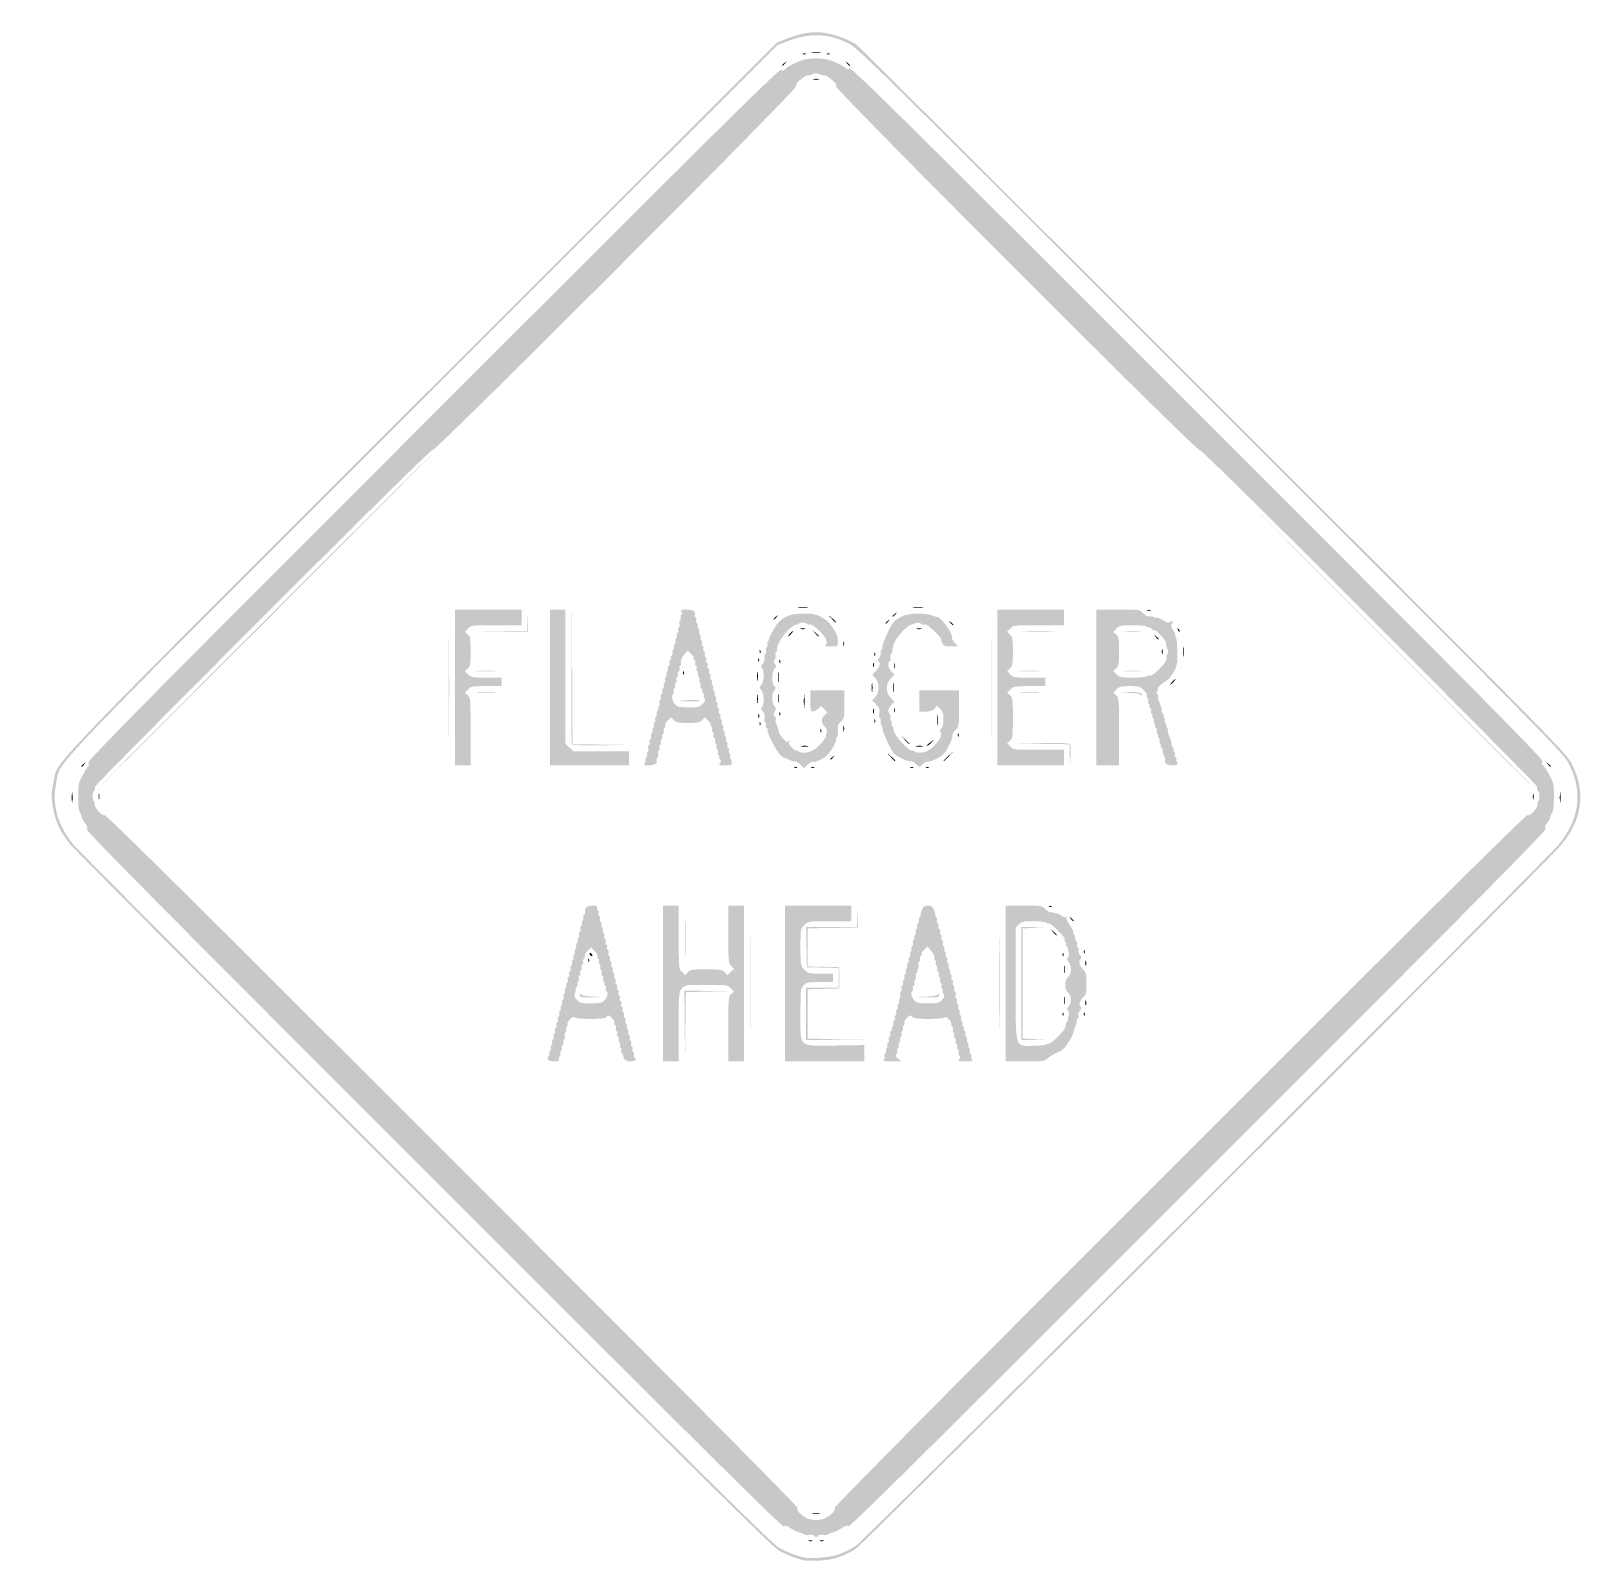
# Model space of a CAD drawing. Header units: inches. Extents: x -26.1 to 25.6, y -25.4 to 25.5.
import ezdxf

# ---------------------------------------------------------------- set-up
doc = ezdxf.new("R2010")
doc.units = ezdxf.units.IN
doc.header["$MEASUREMENT"] = 0

msp = doc.modelspace()

# ---------------------------------------------------------------- hatches: boundary and pattern name
h = msp.add_hatch(color=7)
edge = h.paths.add_edge_path()
edge.add_spline(control_points=[(-0.401, -25.427), (-0.73, -25.343), (-1.002, -25.234), (-1.249, -25.09), (-1.471, -24.96), (-4.006, -22.452), (-13.073, -13.393), (-19.42, -7.051), (-24.715, -1.735), (-24.84, -1.579), (-25.178, -1.157), (-25.348, -0.785), (-25.415, -0.316), (-25.466, 0.035), (-25.463, 0.135), (-25.392, 0.464), (-25.226, 1.239), (-26.136, 0.288), (-13.135, 13.276)], knot_values=[0, 0, 0, 0, 1, 1, 1, 2, 2, 2, 3, 3, 3, 4, 4, 4, 5, 5, 5, 6, 6, 6, 6], degree=3, periodic=0)
edge.add_line((-13.135, 13.276), (-1.296, 25.104))
edge.add_line((-1.296, 25.104), (-0.964, 25.234))
edge.add_spline(control_points=[(-0.964, 25.234), (-0.48, 25.425), (-0.074, 25.482), (0.326, 25.416), (0.675, 25.358), (1.173, 25.164), (1.367, 25.011), (1.432, 24.959), (6.773, 19.634), (13.237, 13.177), (24.952, 1.475), (24.99, 1.437), (25.175, 1.061), (25.632, 0.135), (25.512, -0.754), (24.816, -1.603), (24.365, -2.153), (1.6, -24.862), (1.32, -25.041), (0.914, -25.3), (0.551, -25.417), (0.094, -25.435), (-0.126, -25.444), (-0.349, -25.44), (-0.401, -25.427)], knot_values=[0, 0, 0, 0, 1, 1, 1, 2, 2, 2, 3, 3, 3, 4, 4, 4, 5, 5, 5, 6, 6, 6, 7, 7, 7, 8, 8, 8, 8], degree=3, periodic=0)
edge = h.paths.add_edge_path(flags=0)
edge.add_spline(control_points=[(0.778, -25.219), (0.933, -25.16), (1.177, -25.038), (1.32, -24.947), (1.6, -24.768), (24.271, -2.153), (24.722, -1.603), (25.418, -0.754), (25.538, 0.135), (25.081, 1.061), (24.895, 1.437), (24.857, 1.476), (13.143, 13.183), (1.534, 24.785), (1.386, 24.93), (1.037, 25.095), (0.364, 25.414), (-0.234, 25.427), (-0.964, 25.14)], knot_values=[0, 0, 0, 0, 1, 1, 1, 2, 2, 2, 3, 3, 3, 4, 4, 4, 5, 5, 5, 6, 6, 6, 6], degree=3, periodic=0)
edge.add_line((-0.964, 25.14), (-1.296, 25.01))
edge.add_line((-1.296, 25.01), (-13.088, 13.229))
edge.add_spline(control_points=[(-13.088, 13.229), (-26.037, 0.293), (-25.132, 1.239), (-25.298, 0.464), (-25.451, -0.246), (-25.266, -0.929), (-24.746, -1.579), (-24.621, -1.735), (-19.347, -7.03), (-13.026, -13.346), (-3.996, -22.368), (-1.471, -24.865), (-1.249, -24.995), (-1.002, -25.14), (-0.73, -25.248), (-0.401, -25.332), (-0.181, -25.389), (0.501, -25.323), (0.778, -25.219)], knot_values=[0, 0, 0, 0, 1, 1, 1, 2, 2, 2, 3, 3, 3, 4, 4, 4, 5, 5, 5, 6, 6, 6, 6], degree=3, periodic=0)
h = msp.add_hatch(color=7)
edge = h.paths.add_edge_path()
edge.add_spline(control_points=[(-0.074, -24.603), (-0.091, -24.574), (-0.164, -24.562), (-0.235, -24.576), (-0.305, -24.591), (-0.383, -24.583), (-0.407, -24.559), (-0.43, -24.535), (-0.495, -24.509), (-0.55, -24.5), (-0.605, -24.492), (-0.734, -24.429), (-0.837, -24.361), (-0.979, -24.267), (-1.038, -24.25), (-1.079, -24.291), (-1.12, -24.332), (-3.971, -21.508), (-12.74, -12.74), (-21.797, -3.683), (-24.333, -1.121), (-24.289, -1.077), (-24.244, -1.033), (-24.258, -0.986), (-24.351, -0.864), (-24.417, -0.778), (-24.458, -0.707), (-24.443, -0.707), (-24.428, -0.707), (-24.442, -0.659), (-24.474, -0.601), (-24.506, -0.543), (-24.535, -0.474), (-24.539, -0.448), (-24.543, -0.422), (-24.55, -0.39), (-24.555, -0.377), (-24.568, -0.343), (-24.57, 0.298), (-24.557, 0.354), (-24.551, 0.379), (-24.543, 0.422), (-24.538, 0.448), (-24.525, 0.534), (-24.28, 0.983), (-24.229, 1.014), (-24.194, 1.036), (-24.196, 1.067), (-24.236, 1.115), (-24.285, 1.174), (-22.46, 3.019), (-12.763, 12.716), (-3.318, 22.162), (-1.22, 24.237), (-1.165, 24.192), (-1.113, 24.148), (-1.082, 24.155), (-1.019, 24.224), (-0.945, 24.306), (-0.772, 24.395), (-0.448, 24.518), (-0.37, 24.547), (-0.169, 24.571), (0, 24.571), (0.169, 24.571), (0.37, 24.547), (0.448, 24.518), (0.754, 24.402), (0.946, 24.307), (0.996, 24.246), (1.038, 24.196), (1.064, 24.194), (1.117, 24.238), (1.173, 24.285), (3.192, 22.288), (12.716, 12.763), (22.241, 3.239), (24.237, 1.22), (24.191, 1.164), (24.147, 1.111), (24.151, 1.084), (24.21, 1.035), (24.282, 0.974), (24.524, 0.544), (24.538, 0.448), (24.543, 0.422), (24.551, 0.379), (24.557, 0.354), (24.57, 0.298), (24.568, -0.343), (24.555, -0.377), (24.55, -0.39), (24.543, -0.422), (24.539, -0.448), (24.535, -0.474), (24.506, -0.543), (24.474, -0.601), (24.442, -0.659), (24.428, -0.707), (24.443, -0.707), (24.458, -0.707), (24.417, -0.778), (24.351, -0.864), (24.258, -0.986), (24.244, -1.033), (24.289, -1.077), (24.333, -1.121), (21.797, -3.683), (12.74, -12.74), (3.971, -21.508), (1.12, -24.332), (1.079, -24.291), (1.038, -24.25), (0.979, -24.267), (0.837, -24.361), (0.734, -24.429), (0.605, -24.492), (0.55, -24.5), (0.495, -24.509), (0.43, -24.535), (0.407, -24.559), (0.383, -24.583), (0.305, -24.591), (0.235, -24.576), (0.164, -24.562), (0.091, -24.574), (0.074, -24.603), (0.056, -24.631), (0.023, -24.654), (0, -24.654), (-0.023, -24.654), (-0.056, -24.631), (-0.074, -24.603)], knot_values=[0, 0, 0, 0, 1, 1, 1, 2, 2, 2, 3, 3, 3, 4, 4, 4, 5, 5, 5, 6, 6, 6, 7, 7, 7, 8, 8, 8, 9, 9, 9, 10, 10, 10, 11, 11, 11, 12, 12, 12, 13, 13, 13, 14, 14, 14, 15, 15, 15, 16, 16, 16, 17, 17, 17, 18, 18, 18, 19, 19, 19, 20, 20, 20, 21, 21, 21, 22, 22, 22, 23, 23, 23, 24, 24, 24, 25, 25, 25, 26, 26, 26, 27, 27, 27, 28, 28, 28, 29, 29, 29, 30, 30, 30, 31, 31, 31, 32, 32, 32, 33, 33, 33, 34, 34, 34, 35, 35, 35, 36, 36, 36, 37, 37, 37, 38, 38, 38, 39, 39, 39, 40, 40, 40, 41, 41, 41, 42, 42, 42, 43, 43, 43, 44, 44, 44, 44], degree=3, periodic=0)
edge = h.paths.add_edge_path(flags=0)
edge.add_spline(control_points=[(0.296, -24.024), (0.496, -23.939), (0.687, -23.734), (0.611, -23.687), (0.575, -23.665), (4.673, -19.533), (12.096, -12.111), (20.323, -3.884), (23.652, -0.583), (23.692, -0.616), (23.762, -0.674), (24.059, -0.35), (24.023, -0.256), (24.01, -0.22), (24.019, -0.179), (24.044, -0.164), (24.097, -0.131), (24.104, 0.11), (24.053, 0.161), (24.019, 0.195), (24.013, 0.216), (24, 0.341), (23.997, 0.373), (21.476, 2.918), (18.399, 5.996), (14.658, 9.737), (12.786, 11.578), (12.752, 11.55), (12.676, 11.487), (0.592, 23.578), (0.661, 23.647), (0.697, 23.683), (0.664, 23.74), (0.543, 23.846), (0.45, 23.928), (0.348, 23.997), (0.317, 24), (0.217, 24.009), (0.167, 24.022), (0.082, 24.061), (0.037, 24.082), (-0.037, 24.082), (-0.082, 24.061), (-0.167, 24.022), (-0.217, 24.009), (-0.317, 24), (-0.348, 23.997), (-0.45, 23.928), (-0.543, 23.846), (-0.664, 23.74), (-0.697, 23.683), (-0.661, 23.647), (-0.592, 23.578), (-12.676, 11.487), (-12.752, 11.55), (-12.786, 11.578), (-14.658, 9.737), (-18.399, 5.996), (-21.476, 2.918), (-23.997, 0.373), (-24, 0.341), (-24.013, 0.216), (-24.019, 0.195), (-24.053, 0.161), (-24.104, 0.11), (-24.097, -0.131), (-24.044, -0.164), (-24.019, -0.179), (-24.009, -0.218), (-24.021, -0.249), (-24.056, -0.341), (-23.76, -0.673), (-23.693, -0.617), (-23.652, -0.583), (-20.436, -3.77), (-12.096, -12.111), (-4.673, -19.533), (-0.575, -23.665), (-0.611, -23.687), (-0.651, -23.712), (-0.636, -23.756), (-0.557, -23.84), (-0.34, -24.076), (0.002, -24.15), (0.296, -24.024)], knot_values=[0, 0, 0, 0, 1, 1, 1, 2, 2, 2, 3, 3, 3, 4, 4, 4, 5, 5, 5, 6, 6, 6, 7, 7, 7, 8, 8, 8, 9, 9, 9, 10, 10, 10, 11, 11, 11, 12, 12, 12, 13, 13, 13, 14, 14, 14, 15, 15, 15, 16, 16, 16, 17, 17, 17, 18, 18, 18, 19, 19, 19, 20, 20, 20, 21, 21, 21, 22, 22, 22, 23, 23, 23, 24, 24, 24, 25, 25, 25, 26, 26, 26, 27, 27, 27, 28, 28, 28, 28], degree=3, periodic=0)
h = msp.add_hatch(color=7)
edge = h.paths.add_edge_path()
edge.add_spline(control_points=[(-1.131, 24.342), (-1.131, 24.352), (-1.094, 24.389), (-1.049, 24.425), (-0.974, 24.483), (-0.972, 24.482), (-1.031, 24.407), (-1.093, 24.328), (-1.131, 24.303), (-1.131, 24.342)], knot_values=[0, 0, 0, 0, 1, 1, 1, 2, 2, 2, 3, 3, 3, 3], degree=3, periodic=0)
h = msp.add_hatch(color=7)
edge = h.paths.add_edge_path()
edge.add_spline(control_points=[(-0.433, 24.734), (-0.399, 24.747), (-0.358, 24.746), (-0.343, 24.73), (-0.327, 24.714), (-0.355, 24.703), (-0.405, 24.705), (-0.46, 24.708), (-0.471, 24.719), (-0.433, 24.734)], knot_values=[0, 0, 0, 0, 1, 1, 1, 2, 2, 2, 3, 3, 3, 3], degree=3, periodic=0)
h = msp.add_hatch(color=7)
edge = h.paths.add_edge_path()
edge.add_spline(control_points=[(-0.13, 24.783), (-0.058, 24.793), (0.058, 24.793), (0.13, 24.783), (0.201, 24.772), (0.143, 24.763), (0, 24.763), (-0.143, 24.763), (-0.201, 24.772), (-0.13, 24.783)], knot_values=[0, 0, 0, 0, 1, 1, 1, 2, 2, 2, 3, 3, 3, 3], degree=3, periodic=0)
h = msp.add_hatch(color=7)
edge = h.paths.add_edge_path()
edge.add_spline(control_points=[(0.368, 24.734), (0.402, 24.747), (0.443, 24.746), (0.459, 24.73), (0.474, 24.714), (0.446, 24.703), (0.397, 24.705), (0.342, 24.708), (0.331, 24.719), (0.368, 24.734)], knot_values=[0, 0, 0, 0, 1, 1, 1, 2, 2, 2, 3, 3, 3, 3], degree=3, periodic=0)
h = msp.add_hatch(color=7)
edge = h.paths.add_edge_path()
edge.add_spline(control_points=[(1.031, 24.407), (0.972, 24.482), (0.974, 24.483), (1.049, 24.425), (1.094, 24.389), (1.131, 24.352), (1.131, 24.342), (1.131, 24.303), (1.093, 24.328), (1.031, 24.407)], knot_values=[0, 0, 0, 0, 1, 1, 1, 2, 2, 2, 3, 3, 3, 3], degree=3, periodic=0)
h = msp.add_hatch(color=7)
edge = h.paths.add_edge_path()
edge.add_spline(control_points=[(-0.082, 23.886), (-0.037, 23.897), (0.037, 23.897), (0.082, 23.886), (0.128, 23.874), (0.091, 23.864), (0, 23.864), (-0.091, 23.864), (-0.128, 23.874), (-0.082, 23.886)], knot_values=[0, 0, 0, 0, 1, 1, 1, 2, 2, 2, 3, 3, 3, 3], degree=3, periodic=0)
h = msp.add_hatch(color=7)
edge = h.paths.add_edge_path()
edge.add_spline(control_points=[(-18.29, 5.916), (-15.27, 8.937), (-12.788, 11.408), (-12.775, 11.408), (-12.762, 11.408), (-15.223, 8.937), (-18.243, 5.916), (-21.264, 2.896), (-23.746, 0.424), (-23.759, 0.424), (-23.772, 0.424), (-21.311, 2.896), (-18.29, 5.916)], knot_values=[0, 0, 0, 0, 1, 1, 1, 2, 2, 2, 3, 3, 3, 4, 4, 4, 4], degree=3, periodic=0)
h = msp.add_hatch(color=7)
edge = h.paths.add_edge_path()
edge.add_line((18.243, 5.928), (12.751, 11.432))
edge.add_line((12.751, 11.432), (18.255, 5.94))
edge.add_spline(control_points=[(18.255, 5.94), (21.282, 2.919), (23.759, 0.443), (23.759, 0.436), (23.759, 0.43), (23.753, 0.424), (23.747, 0.424), (23.74, 0.424), (21.264, 2.901), (18.243, 5.928)], knot_values=[0, 0, 0, 0, 1, 1, 1, 2, 2, 2, 3, 3, 3, 3], degree=3, periodic=0)
h = msp.add_hatch(color=7)
edge = h.paths.add_edge_path()
edge.add_line((-12.021, 3.63), (-12.021, 6.223))
edge.add_line((-12.021, 6.223), (-10.913, 6.223))
edge.add_line((-10.913, 6.223), (-9.805, 6.223))
edge.add_line((-9.805, 6.223), (-9.805, 5.963))
edge.add_line((-9.805, 5.963), (-9.805, 5.704))
edge.add_line((-9.805, 5.704), (-10.646, 5.704))
edge.add_spline(control_points=[(-10.646, 5.704), (-11.465, 5.704), (-11.488, 5.701), (-11.589, 5.594)], knot_values=[0, 0, 0, 0, 1, 1, 1, 1], degree=3, periodic=0)
edge.add_line((-11.589, 5.594), (-11.692, 5.484))
edge.add_line((-11.692, 5.484), (-11.597, 5.398))
edge.add_spline(control_points=[(-11.597, 5.398), (-11.514, 5.323), (-11.502, 5.254), (-11.502, 4.832), (-11.502, 4.41), (-11.514, 4.341), (-11.597, 4.266)], knot_values=[0, 0, 0, 0, 1, 1, 1, 2, 2, 2, 2], degree=3, periodic=0)
edge.add_line((-11.597, 4.266), (-11.692, 4.18))
edge.add_line((-11.692, 4.18), (-11.589, 4.07))
edge.add_spline(control_points=[(-11.589, 4.07), (-11.493, 3.968), (-11.449, 3.96), (-10.976, 3.96)], knot_values=[0, 0, 0, 0, 1, 1, 1, 1], degree=3, periodic=0)
edge.add_line((-10.976, 3.96), (-10.465, 3.96))
edge.add_line((-10.465, 3.96), (-10.465, 3.818))
edge.add_line((-10.465, 3.818), (-10.465, 3.677))
edge.add_line((-10.465, 3.677), (-10.976, 3.677))
edge.add_spline(control_points=[(-10.976, 3.677), (-11.449, 3.677), (-11.493, 3.669), (-11.589, 3.567)], knot_values=[0, 0, 0, 0, 1, 1, 1, 1], degree=3, periodic=0)
edge.add_line((-11.589, 3.567), (-11.692, 3.457))
edge.add_line((-11.692, 3.457), (-11.597, 3.371))
edge.add_spline(control_points=[(-11.597, 3.371), (-11.507, 3.29), (-11.502, 3.228), (-11.502, 2.161)], knot_values=[0, 0, 0, 0, 1, 1, 1, 1], degree=3, periodic=0)
edge.add_line((-11.502, 2.161), (-11.502, 1.037))
edge.add_line((-11.502, 1.037), (-11.762, 1.037))
edge.add_line((-11.762, 1.037), (-12.021, 1.037))
edge.add_line((-12.021, 1.037), (-12.021, 3.63))
for points in [[(-8.862, 3.63), (-8.862, 6.223), (-8.603, 6.223), (-8.344, 6.223), (-8.344, 3.992), (-8.344, 1.762), (-8.212, 1.635), (-8.079, 1.508), (-7.151, 1.508), (-6.223, 1.508), (-6.223, 1.273), (-6.223, 1.037), (-7.542, 1.037), (-8.862, 1.037), (-8.862, 3.63)], [(-10.561, 5.503), (-9.621, 5.517), (-9.604, 5.858), (-9.587, 6.199), (-9.59, 5.845), (-9.593, 5.492), (-10.548, 5.49), (-11.502, 5.489), (-10.561, 5.503)], [(-0.33, -7.236), (-0.33, -6.364), (0.212, -6.364), (0.754, -6.364), (0.754, -6.036), (0.754, -5.707), (0.224, -5.694), (-0.306, -5.68), (-0.319, -5.009), (-0.333, -4.337), (0.515, -4.337), (1.363, -4.337), (1.38, -3.995), (1.397, -3.653), (1.394, -4.007), (1.391, -4.36), (0.554, -4.373), (-0.283, -4.386), (-0.283, -5.02), (-0.283, -5.654), (0.247, -5.667), (0.778, -5.68), (0.778, -6.034), (0.778, -6.388), (0.247, -6.401), (-0.283, -6.414), (-0.283, -7.237), (-0.283, -8.059), (0.648, -8.073), (1.579, -8.087), (0.625, -8.097), (-0.33, -8.108), (-0.33, -7.236)], [(6.835, -6.223), (6.835, -4.337), (7.248, -4.347), (7.66, -4.356), (7.271, -4.372), (6.883, -4.388), (6.883, -6.223), (6.883, -8.057), (7.271, -8.073), (7.66, -8.089), (7.248, -8.099), (6.835, -8.108), (6.835, -6.223)], [(-4.373, -7.649), (-4.384, -6.458), (-3.642, -6.469), (-2.899, -6.479), (-3.617, -6.493), (-4.335, -6.508), (-4.349, -7.673), (-4.362, -8.839), (-4.373, -7.649)]]:
    msp.add_hatch(color=7).paths.add_polyline_path(points)
h = msp.add_hatch(color=7)
edge = h.paths.add_edge_path()
edge.add_spline(control_points=[(-8.134, 1.756), (-8.146, 1.788), (-8.151, 2.812), (-8.144, 4.031)], knot_values=[0, 0, 0, 0, 1, 1, 1, 1], degree=3, periodic=0)
edge.add_line((-8.144, 4.031), (-8.131, 6.246))
edge.add_line((-8.131, 6.246), (-8.119, 3.996))
edge.add_line((-8.119, 3.996), (-8.108, 1.746))
edge.add_line((-8.108, 1.746), (-7.154, 1.732))
edge.add_line((-7.154, 1.732), (-6.199, 1.719))
edge.add_line((-6.199, 1.719), (-7.155, 1.708))
edge.add_spline(control_points=[(-7.155, 1.708), (-7.885, 1.7), (-8.116, 1.711), (-8.134, 1.756)], knot_values=[0, 0, 0, 0, 1, 1, 1, 1], degree=3, periodic=0)
h = msp.add_hatch(color=7)
edge = h.paths.add_edge_path()
edge.add_spline(control_points=[(-5.706, 1.106), (-5.674, 1.143), (-5.662, 1.195), (-5.677, 1.22), (-5.693, 1.246), (-5.683, 1.28), (-5.654, 1.298), (-5.626, 1.315), (-5.614, 1.358), (-5.628, 1.394), (-5.642, 1.429), (-5.632, 1.471), (-5.606, 1.487), (-5.58, 1.503), (-5.571, 1.555), (-5.586, 1.603), (-5.601, 1.65), (-5.592, 1.702), (-5.567, 1.718), (-5.541, 1.734), (-5.531, 1.776), (-5.544, 1.812), (-5.558, 1.847), (-5.547, 1.89), (-5.521, 1.906), (-5.494, 1.922), (-5.484, 1.965), (-5.497, 2), (-5.511, 2.036), (-5.5, 2.078), (-5.474, 2.094), (-5.447, 2.111), (-5.436, 2.153), (-5.45, 2.189), (-5.464, 2.224), (-5.453, 2.267), (-5.426, 2.283), (-5.4, 2.299), (-5.389, 2.342), (-5.403, 2.377), (-5.416, 2.413), (-5.406, 2.455), (-5.379, 2.472), (-5.353, 2.488), (-5.342, 2.53), (-5.356, 2.566), (-5.369, 2.601), (-5.357, 2.645), (-5.329, 2.662), (-5.301, 2.679), (-5.291, 2.714), (-5.307, 2.739), (-5.322, 2.765), (-5.309, 2.816), (-5.278, 2.854), (-5.247, 2.892), (-5.237, 2.923), (-5.256, 2.923), (-5.275, 2.923), (-5.267, 2.952), (-5.238, 2.987), (-5.208, 3.023), (-5.196, 3.085), (-5.211, 3.124), (-5.227, 3.164), (-5.217, 3.209), (-5.191, 3.226), (-5.164, 3.242), (-5.154, 3.285), (-5.167, 3.32), (-5.181, 3.356), (-5.17, 3.398), (-5.144, 3.414), (-5.117, 3.431), (-5.106, 3.473), (-5.12, 3.509), (-5.134, 3.544), (-5.123, 3.587), (-5.096, 3.603), (-5.07, 3.619), (-5.059, 3.662), (-5.073, 3.697), (-5.086, 3.733), (-5.076, 3.775), (-5.049, 3.792), (-5.023, 3.808), (-5.012, 3.85), (-5.026, 3.886), (-5.039, 3.921), (-5.029, 3.964), (-5.002, 3.98), (-4.976, 3.997), (-4.965, 4.039), (-4.979, 4.074), (-4.992, 4.11), (-4.982, 4.152), (-4.955, 4.169), (-4.928, 4.185), (-4.918, 4.228), (-4.931, 4.263), (-4.945, 4.298), (-4.933, 4.342), (-4.905, 4.359), (-4.877, 4.376), (-4.867, 4.411), (-4.882, 4.437), (-4.898, 4.462), (-4.885, 4.513), (-4.854, 4.551), (-4.822, 4.589), (-4.813, 4.62), (-4.832, 4.62), (-4.851, 4.62), (-4.841, 4.651), (-4.81, 4.688), (-4.779, 4.726), (-4.766, 4.778), (-4.781, 4.803), (-4.797, 4.828), (-4.787, 4.863), (-4.759, 4.881), (-4.731, 4.898), (-4.719, 4.941), (-4.732, 4.977), (-4.746, 5.012), (-4.735, 5.054), (-4.709, 5.071), (-4.682, 5.087), (-4.672, 5.13), (-4.685, 5.165), (-4.699, 5.201), (-4.688, 5.243), (-4.662, 5.259), (-4.635, 5.276), (-4.624, 5.318), (-4.638, 5.354), (-4.652, 5.389), (-4.641, 5.432), (-4.614, 5.448), (-4.588, 5.464), (-4.577, 5.507), (-4.591, 5.542), (-4.605, 5.578), (-4.594, 5.62), (-4.569, 5.636), (-4.543, 5.652), (-4.534, 5.704), (-4.549, 5.751), (-4.564, 5.799), (-4.555, 5.851), (-4.529, 5.867), (-4.504, 5.883), (-4.494, 5.925), (-4.507, 5.96), (-4.521, 5.995), (-4.508, 6.039), (-4.479, 6.057), (-4.441, 6.081), (-4.441, 6.107), (-4.482, 6.156), (-4.528, 6.212), (-4.503, 6.223), (-4.329, 6.223), (-4.11, 6.223), (-3.998, 6.159), (-4.037, 6.057), (-4.05, 6.023), (-4.039, 5.983), (-4.012, 5.967), (-3.986, 5.95), (-3.975, 5.908), (-3.989, 5.872), (-4.002, 5.837), (-3.992, 5.794), (-3.965, 5.778), (-3.939, 5.762), (-3.928, 5.719), (-3.942, 5.684), (-3.955, 5.648), (-3.944, 5.606), (-3.918, 5.589), (-3.891, 5.573), (-3.881, 5.531), (-3.894, 5.495), (-3.908, 5.46), (-3.897, 5.417), (-3.871, 5.401), (-3.844, 5.384), (-3.834, 5.342), (-3.847, 5.307), (-3.861, 5.271), (-3.85, 5.229), (-3.824, 5.212), (-3.797, 5.196), (-3.786, 5.153), (-3.8, 5.118), (-3.814, 5.083), (-3.803, 5.04), (-3.777, 5.024), (-3.75, 5.007), (-3.739, 4.965), (-3.753, 4.929), (-3.767, 4.894), (-3.756, 4.852), (-3.729, 4.835), (-3.703, 4.819), (-3.692, 4.776), (-3.706, 4.741), (-3.719, 4.705), (-3.709, 4.663), (-3.682, 4.647), (-3.656, 4.63), (-3.645, 4.588), (-3.659, 4.552), (-3.672, 4.517), (-3.662, 4.474), (-3.635, 4.458), (-3.609, 4.442), (-3.598, 4.399), (-3.612, 4.364), (-3.625, 4.328), (-3.615, 4.286), (-3.588, 4.269), (-3.561, 4.253), (-3.551, 4.211), (-3.564, 4.175), (-3.578, 4.14), (-3.567, 4.097), (-3.541, 4.081), (-3.514, 4.064), (-3.504, 4.022), (-3.517, 3.987), (-3.531, 3.951), (-3.52, 3.909), (-3.494, 3.892), (-3.467, 3.876), (-3.456, 3.834), (-3.47, 3.798), (-3.484, 3.763), (-3.473, 3.72), (-3.447, 3.704), (-3.42, 3.687), (-3.409, 3.645), (-3.423, 3.61), (-3.437, 3.574), (-3.426, 3.532), (-3.399, 3.515), (-3.373, 3.499), (-3.362, 3.456), (-3.376, 3.421), (-3.389, 3.386), (-3.379, 3.343), (-3.352, 3.327), (-3.326, 3.31), (-3.315, 3.268), (-3.329, 3.232), (-3.342, 3.197), (-3.332, 3.155), (-3.305, 3.138), (-3.279, 3.122), (-3.268, 3.079), (-3.282, 3.044), (-3.295, 3.008), (-3.285, 2.966), (-3.258, 2.95), (-3.231, 2.933), (-3.221, 2.891), (-3.234, 2.855), (-3.248, 2.82), (-3.237, 2.777), (-3.211, 2.761), (-3.184, 2.745), (-3.174, 2.702), (-3.187, 2.667), (-3.201, 2.631), (-3.19, 2.589), (-3.164, 2.572), (-3.137, 2.556), (-3.127, 2.514), (-3.14, 2.478), (-3.154, 2.443), (-3.143, 2.4), (-3.117, 2.384), (-3.09, 2.367), (-3.079, 2.325), (-3.093, 2.29), (-3.107, 2.254), (-3.096, 2.212), (-3.069, 2.195), (-3.043, 2.179), (-3.032, 2.136), (-3.046, 2.101), (-3.059, 2.066), (-3.049, 2.023), (-3.022, 2.007), (-2.996, 1.99), (-2.985, 1.948), (-2.999, 1.912), (-3.012, 1.877), (-3.002, 1.835), (-2.975, 1.818), (-2.949, 1.802), (-2.938, 1.759), (-2.952, 1.724), (-2.965, 1.688), (-2.955, 1.646), (-2.928, 1.63), (-2.901, 1.613), (-2.891, 1.571), (-2.904, 1.535), (-2.918, 1.5), (-2.906, 1.457), (-2.878, 1.439), (-2.85, 1.422), (-2.839, 1.388), (-2.854, 1.364), (-2.869, 1.34), (-2.865, 1.294), (-2.845, 1.262), (-2.825, 1.23), (-2.807, 1.166), (-2.803, 1.12), (-2.798, 1.051), (-2.836, 1.037), (-3.031, 1.037), (-3.233, 1.037), (-3.256, 1.047), (-3.206, 1.108), (-3.159, 1.164), (-3.159, 1.193), (-3.206, 1.249), (-3.238, 1.288), (-3.247, 1.32), (-3.225, 1.32), (-3.204, 1.32), (-3.21, 1.344), (-3.24, 1.373), (-3.269, 1.402), (-3.282, 1.453), (-3.269, 1.486), (-3.257, 1.519), (-3.268, 1.56), (-3.295, 1.576), (-3.321, 1.592), (-3.332, 1.635), (-3.318, 1.67), (-3.305, 1.706), (-3.315, 1.748), (-3.342, 1.765), (-3.368, 1.781), (-3.379, 1.823), (-3.365, 1.859), (-3.352, 1.894), (-3.362, 1.937), (-3.389, 1.953), (-3.415, 1.969), (-3.426, 2.012), (-3.412, 2.047), (-3.399, 2.083), (-3.409, 2.125), (-3.436, 2.142), (-3.463, 2.158), (-3.473, 2.2), (-3.46, 2.236), (-3.446, 2.271), (-3.458, 2.315), (-3.486, 2.332), (-3.514, 2.349), (-3.527, 2.38), (-3.514, 2.401), (-3.502, 2.421), (-3.54, 2.483), (-3.6, 2.539)], knot_values=[0, 0, 0, 0, 1, 1, 1, 2, 2, 2, 3, 3, 3, 4, 4, 4, 5, 5, 5, 6, 6, 6, 7, 7, 7, 8, 8, 8, 9, 9, 9, 10, 10, 10, 11, 11, 11, 12, 12, 12, 13, 13, 13, 14, 14, 14, 15, 15, 15, 16, 16, 16, 17, 17, 17, 18, 18, 18, 19, 19, 19, 20, 20, 20, 21, 21, 21, 22, 22, 22, 23, 23, 23, 24, 24, 24, 25, 25, 25, 26, 26, 26, 27, 27, 27, 28, 28, 28, 29, 29, 29, 30, 30, 30, 31, 31, 31, 32, 32, 32, 33, 33, 33, 34, 34, 34, 35, 35, 35, 36, 36, 36, 37, 37, 37, 38, 38, 38, 39, 39, 39, 40, 40, 40, 41, 41, 41, 42, 42, 42, 43, 43, 43, 44, 44, 44, 45, 45, 45, 46, 46, 46, 47, 47, 47, 48, 48, 48, 49, 49, 49, 50, 50, 50, 51, 51, 51, 52, 52, 52, 53, 53, 53, 54, 54, 54, 55, 55, 55, 56, 56, 56, 57, 57, 57, 58, 58, 58, 59, 59, 59, 60, 60, 60, 61, 61, 61, 62, 62, 62, 63, 63, 63, 64, 64, 64, 65, 65, 65, 66, 66, 66, 67, 67, 67, 68, 68, 68, 69, 69, 69, 70, 70, 70, 71, 71, 71, 72, 72, 72, 73, 73, 73, 74, 74, 74, 75, 75, 75, 76, 76, 76, 77, 77, 77, 78, 78, 78, 79, 79, 79, 80, 80, 80, 81, 81, 81, 82, 82, 82, 83, 83, 83, 84, 84, 84, 85, 85, 85, 86, 86, 86, 87, 87, 87, 88, 88, 88, 89, 89, 89, 90, 90, 90, 91, 91, 91, 92, 92, 92, 93, 93, 93, 94, 94, 94, 95, 95, 95, 96, 96, 96, 97, 97, 97, 98, 98, 98, 99, 99, 99, 100, 100, 100, 101, 101, 101, 102, 102, 102, 103, 103, 103, 104, 104, 104, 105, 105, 105, 106, 106, 106, 107, 107, 107, 108, 108, 108, 109, 109, 109, 110, 110, 110, 111, 111, 111, 112, 112, 112, 113, 113, 113, 114, 114, 114, 115, 115, 115, 116, 116, 116, 117, 117, 117, 118, 118, 118, 119, 119, 119, 120, 120, 120, 121, 121, 121, 122, 122, 122, 123, 123, 123, 124, 124, 124, 124], degree=3, periodic=0)
edge.add_line((-3.6, 2.539), (-3.708, 2.641))
edge.add_line((-3.708, 2.641), (-3.794, 2.546))
edge.add_spline(control_points=[(-3.794, 2.546), (-3.867, 2.466), (-3.939, 2.451), (-4.266, 2.451), (-4.593, 2.451), (-4.665, 2.466), (-4.738, 2.546)], knot_values=[0, 0, 0, 0, 1, 1, 1, 2, 2, 2, 2], degree=3, periodic=0)
edge.add_line((-4.738, 2.546), (-4.824, 2.641))
edge.add_line((-4.824, 2.641), (-4.936, 2.537))
edge.add_spline(control_points=[(-4.936, 2.537), (-4.997, 2.479), (-5.037, 2.405), (-5.024, 2.373), (-5.011, 2.34), (-5.023, 2.299), (-5.049, 2.283), (-5.076, 2.267), (-5.086, 2.224), (-5.073, 2.189), (-5.059, 2.153), (-5.07, 2.111), (-5.096, 2.094), (-5.123, 2.078), (-5.134, 2.036), (-5.12, 2), (-5.106, 1.965), (-5.117, 1.922), (-5.144, 1.906), (-5.17, 1.89), (-5.181, 1.847), (-5.167, 1.812), (-5.154, 1.776), (-5.164, 1.734), (-5.191, 1.717), (-5.217, 1.701), (-5.228, 1.659), (-5.214, 1.623), (-5.201, 1.588), (-5.211, 1.545), (-5.238, 1.529), (-5.264, 1.512), (-5.274, 1.467), (-5.259, 1.427), (-5.243, 1.387), (-5.256, 1.325), (-5.286, 1.289), (-5.316, 1.253), (-5.327, 1.21), (-5.31, 1.193), (-5.244, 1.127), (-5.397, 1.037), (-5.574, 1.037), (-5.734, 1.037), (-5.754, 1.048), (-5.706, 1.106)], knot_values=[0, 0, 0, 0, 1, 1, 1, 2, 2, 2, 3, 3, 3, 4, 4, 4, 5, 5, 5, 6, 6, 6, 7, 7, 7, 8, 8, 8, 9, 9, 9, 10, 10, 10, 11, 11, 11, 12, 12, 12, 13, 13, 13, 14, 14, 14, 15, 15, 15, 15], degree=3, periodic=0)
edge = h.paths.add_edge_path(flags=0)
edge.add_spline(control_points=[(-3.773, 3.086), (-3.688, 3.177), (-3.675, 3.217), (-3.717, 3.267), (-3.746, 3.303), (-3.757, 3.346), (-3.741, 3.362), (-3.724, 3.378), (-3.737, 3.424), (-3.77, 3.464), (-3.803, 3.503), (-3.814, 3.536), (-3.795, 3.536), (-3.775, 3.536), (-3.785, 3.566), (-3.817, 3.604), (-3.848, 3.642), (-3.861, 3.694), (-3.845, 3.719), (-3.83, 3.744), (-3.837, 3.777), (-3.863, 3.793), (-3.888, 3.809), (-3.897, 3.85), (-3.884, 3.886), (-3.87, 3.921), (-3.881, 3.964), (-3.907, 3.98), (-3.934, 3.997), (-3.945, 4.039), (-3.931, 4.074), (-3.917, 4.11), (-3.928, 4.152), (-3.955, 4.169), (-3.981, 4.185), (-3.992, 4.228), (-3.978, 4.263), (-3.964, 4.298), (-3.975, 4.341), (-4.002, 4.357), (-4.028, 4.374), (-4.039, 4.416), (-4.025, 4.452), (-4.012, 4.487), (-4.024, 4.53), (-4.052, 4.548), (-4.08, 4.565), (-4.092, 4.596), (-4.08, 4.616), (-4.067, 4.637), (-4.107, 4.7), (-4.167, 4.757)], knot_values=[0, 0, 0, 0, 1, 1, 1, 2, 2, 2, 3, 3, 3, 4, 4, 4, 5, 5, 5, 6, 6, 6, 7, 7, 7, 8, 8, 8, 9, 9, 9, 10, 10, 10, 11, 11, 11, 12, 12, 12, 13, 13, 13, 14, 14, 14, 15, 15, 15, 16, 16, 16, 17, 17, 17, 17], degree=3, periodic=0)
edge.add_line((-4.167, 4.757), (-4.277, 4.86))
edge.add_line((-4.277, 4.86), (-4.403, 4.711))
edge.add_spline(control_points=[(-4.403, 4.711), (-4.481, 4.618), (-4.518, 4.53), (-4.501, 4.477), (-4.487, 4.43), (-4.497, 4.378), (-4.524, 4.361), (-4.552, 4.344), (-4.561, 4.31), (-4.546, 4.284), (-4.53, 4.259), (-4.542, 4.209), (-4.573, 4.172), (-4.603, 4.135), (-4.615, 4.085), (-4.599, 4.059), (-4.584, 4.034), (-4.594, 3.999), (-4.622, 3.982), (-4.65, 3.964), (-4.662, 3.921), (-4.649, 3.886), (-4.635, 3.85), (-4.646, 3.808), (-4.672, 3.792), (-4.699, 3.775), (-4.709, 3.733), (-4.696, 3.697), (-4.682, 3.662), (-4.693, 3.619), (-4.719, 3.603), (-4.746, 3.587), (-4.756, 3.544), (-4.743, 3.509), (-4.729, 3.473), (-4.737, 3.433), (-4.76, 3.418), (-4.826, 3.378), (-4.785, 3.169), (-4.691, 3.065), (-4.619, 2.985), (-4.546, 2.97), (-4.244, 2.97), (-3.92, 2.97), (-3.87, 2.982), (-3.773, 3.086)], knot_values=[0, 0, 0, 0, 1, 1, 1, 2, 2, 2, 3, 3, 3, 4, 4, 4, 5, 5, 5, 6, 6, 6, 7, 7, 7, 8, 8, 8, 9, 9, 9, 10, 10, 10, 11, 11, 11, 12, 12, 12, 13, 13, 13, 14, 14, 14, 15, 15, 15, 15], degree=3, periodic=0)
h = msp.add_hatch(color=7)
edge = h.paths.add_edge_path()
edge.add_spline(control_points=[(-0.577, 6.304), (-0.492, 6.314), (-0.365, 6.314), (-0.294, 6.303), (-0.223, 6.293), (-0.292, 6.284), (-0.448, 6.284), (-0.603, 6.285), (-0.661, 6.293), (-0.577, 6.304)], knot_values=[0, 0, 0, 0, 1, 1, 1, 2, 2, 2, 3, 3, 3, 3], degree=3, periodic=0)
h = msp.add_hatch(color=7)
edge = h.paths.add_edge_path()
edge.add_spline(control_points=[(3.241, 6.304), (3.325, 6.314), (3.463, 6.314), (3.547, 6.304), (3.632, 6.293), (3.563, 6.285), (3.394, 6.285), (3.226, 6.285), (3.157, 6.293), (3.241, 6.304)], knot_values=[0, 0, 0, 0, 1, 1, 1, 2, 2, 2, 3, 3, 3, 3], degree=3, periodic=0)
h = msp.add_hatch(color=7)
edge = h.paths.add_edge_path()
edge.add_line((6.034, 3.63), (6.034, 6.223))
edge.add_line((6.034, 6.223), (7.142, 6.223))
edge.add_line((7.142, 6.223), (8.25, 6.223))
edge.add_line((8.25, 6.223), (8.25, 5.963))
edge.add_line((8.25, 5.963), (8.25, 5.704))
edge.add_line((8.25, 5.704), (7.409, 5.704))
edge.add_spline(control_points=[(7.409, 5.704), (6.59, 5.704), (6.566, 5.701), (6.466, 5.594)], knot_values=[0, 0, 0, 0, 1, 1, 1, 1], degree=3, periodic=0)
edge.add_line((6.466, 5.594), (6.362, 5.484))
edge.add_line((6.362, 5.484), (6.458, 5.398))
edge.add_spline(control_points=[(6.458, 5.398), (6.541, 5.323), (6.553, 5.254), (6.553, 4.832), (6.553, 4.41), (6.541, 4.341), (6.458, 4.266)], knot_values=[0, 0, 0, 0, 1, 1, 1, 2, 2, 2, 2], degree=3, periodic=0)
edge.add_line((6.458, 4.266), (6.362, 4.18))
edge.add_line((6.362, 4.18), (6.466, 4.07))
edge.add_spline(control_points=[(6.466, 4.07), (6.562, 3.967), (6.605, 3.96), (7.103, 3.96)], knot_values=[0, 0, 0, 0, 1, 1, 1, 1], degree=3, periodic=0)
edge.add_line((7.103, 3.96), (7.637, 3.96))
edge.add_line((7.637, 3.96), (7.637, 3.818))
edge.add_line((7.637, 3.818), (7.637, 3.677))
edge.add_line((7.637, 3.677), (7.103, 3.677))
edge.add_spline(control_points=[(7.103, 3.677), (6.605, 3.677), (6.562, 3.67), (6.466, 3.567)], knot_values=[0, 0, 0, 0, 1, 1, 1, 1], degree=3, periodic=0)
edge.add_line((6.466, 3.567), (6.362, 3.457))
edge.add_line((6.362, 3.457), (6.458, 3.371))
edge.add_spline(control_points=[(6.458, 3.371), (6.544, 3.293), (6.553, 3.227), (6.553, 2.616), (6.553, 2.006), (6.544, 1.94), (6.458, 1.861)], knot_values=[0, 0, 0, 0, 1, 1, 1, 2, 2, 2, 2], degree=3, periodic=0)
edge.add_line((6.458, 1.861), (6.362, 1.775))
edge.add_line((6.362, 1.775), (6.466, 1.666))
edge.add_spline(control_points=[(6.466, 1.666), (6.566, 1.558), (6.59, 1.556), (7.409, 1.556)], knot_values=[0, 0, 0, 0, 1, 1, 1, 1], degree=3, periodic=0)
edge.add_line((7.409, 1.556), (8.25, 1.556))
edge.add_line((8.25, 1.556), (8.25, 1.296))
edge.add_line((8.25, 1.296), (8.25, 1.037))
edge.add_line((8.25, 1.037), (7.142, 1.037))
edge.add_line((7.142, 1.037), (6.034, 1.037))
edge.add_line((6.034, 1.037), (6.034, 3.63))
h = msp.add_hatch(color=7)
edge = h.paths.add_edge_path()
edge.add_line((9.334, 3.63), (9.334, 6.223))
edge.add_line((9.334, 6.223), (10.056, 6.223))
edge.add_spline(control_points=[(10.056, 6.223), (10.769, 6.223), (10.78, 6.221), (10.891, 6.103), (10.955, 6.035), (11.046, 5.988), (11.1, 5.995), (11.153, 6.002), (11.224, 5.99), (11.258, 5.969), (11.292, 5.948), (11.332, 5.942), (11.346, 5.956), (11.36, 5.97), (11.451, 5.931), (11.548, 5.87), (11.679, 5.787), (11.74, 5.772), (11.778, 5.81), (11.807, 5.839), (11.846, 5.848), (11.864, 5.83), (11.882, 5.812), (11.873, 5.773), (11.844, 5.744), (11.805, 5.705), (11.812, 5.66), (11.869, 5.573), (11.912, 5.507), (11.951, 5.424), (11.957, 5.387), (11.962, 5.35), (11.981, 5.284), (11.999, 5.241), (12.028, 5.169), (12.043, 4.528), (12.017, 4.443), (12.011, 4.424), (12.003, 4.386), (11.999, 4.36), (11.978, 4.219), (11.767, 3.906), (11.655, 3.848), (11.52, 3.778), (11.319, 3.583), (11.383, 3.583), (11.403, 3.583), (11.395, 3.553), (11.364, 3.516), (11.326, 3.47), (11.324, 3.44), (11.359, 3.419), (11.387, 3.402), (11.398, 3.37), (11.385, 3.348), (11.371, 3.326), (11.385, 3.248), (11.415, 3.174), (11.446, 3.101), (11.475, 3.025), (11.481, 3.005), (11.486, 2.986), (11.496, 2.954), (11.502, 2.934), (11.508, 2.915), (11.51, 2.881), (11.506, 2.859), (11.502, 2.837), (11.524, 2.789), (11.554, 2.753), (11.584, 2.717), (11.592, 2.687), (11.573, 2.687), (11.554, 2.687), (11.561, 2.659), (11.59, 2.624), (11.619, 2.589), (11.629, 2.547), (11.613, 2.531), (11.597, 2.514), (11.61, 2.468), (11.643, 2.429), (11.676, 2.389), (11.687, 2.357), (11.667, 2.357), (11.648, 2.357), (11.656, 2.329), (11.685, 2.294), (11.714, 2.259), (11.726, 2.219), (11.713, 2.206), (11.699, 2.193), (11.714, 2.12), (11.744, 2.045), (11.775, 1.97), (11.805, 1.893), (11.811, 1.874), (11.816, 1.854), (11.826, 1.823), (11.832, 1.803), (11.838, 1.784), (11.84, 1.75), (11.836, 1.727), (11.832, 1.705), (11.854, 1.658), (11.884, 1.621), (11.914, 1.585), (11.922, 1.556), (11.903, 1.556), (11.884, 1.556), (11.891, 1.527), (11.92, 1.492), (11.949, 1.458), (11.959, 1.416), (11.943, 1.399), (11.927, 1.383), (11.94, 1.337), (11.973, 1.298), (12.006, 1.258), (12.017, 1.226), (11.997, 1.226), (11.978, 1.226), (11.986, 1.197), (12.015, 1.162), (12.086, 1.077), (12.035, 1.037), (11.854, 1.037), (11.713, 1.037), (11.566, 1.133), (11.622, 1.188), (11.635, 1.202), (11.621, 1.274), (11.59, 1.349), (11.559, 1.424), (11.538, 1.503), (11.543, 1.525), (11.549, 1.547), (11.528, 1.595), (11.498, 1.631), (11.468, 1.667), (11.459, 1.697), (11.479, 1.697), (11.498, 1.697), (11.49, 1.726), (11.461, 1.76), (11.432, 1.795), (11.422, 1.837), (11.439, 1.853), (11.455, 1.87), (11.442, 1.916), (11.409, 1.955), (11.376, 1.995), (11.365, 2.027), (11.384, 2.027), (11.404, 2.027), (11.396, 2.056), (11.367, 2.09), (11.338, 2.125), (11.328, 2.167), (11.344, 2.183), (11.361, 2.2), (11.347, 2.246), (11.315, 2.285), (11.282, 2.325), (11.271, 2.357), (11.29, 2.357), (11.309, 2.357), (11.302, 2.385), (11.273, 2.42), (11.244, 2.455), (11.234, 2.497), (11.25, 2.513), (11.267, 2.53), (11.253, 2.576), (11.22, 2.615), (11.188, 2.655), (11.177, 2.687), (11.196, 2.687), (11.215, 2.687), (11.207, 2.715), (11.178, 2.75), (11.15, 2.785), (11.139, 2.827), (11.156, 2.843), (11.172, 2.86), (11.159, 2.906), (11.126, 2.945), (11.093, 2.985), (11.082, 3.017), (11.102, 3.017), (11.121, 3.017), (11.113, 3.045), (11.084, 3.08), (11.055, 3.115), (11.045, 3.157), (11.062, 3.173), (11.078, 3.19), (11.067, 3.232), (11.038, 3.268), (11.009, 3.303), (10.999, 3.346), (11.016, 3.364), (11.033, 3.381), (10.987, 3.459), (10.913, 3.536), (10.787, 3.667), (10.753, 3.677), (10.441, 3.677), (10.15, 3.677), (10.091, 3.662), (10.001, 3.567)], knot_values=[0, 0, 0, 0, 1, 1, 1, 2, 2, 2, 3, 3, 3, 4, 4, 4, 5, 5, 5, 6, 6, 6, 7, 7, 7, 8, 8, 8, 9, 9, 9, 10, 10, 10, 11, 11, 11, 12, 12, 12, 13, 13, 13, 14, 14, 14, 15, 15, 15, 16, 16, 16, 17, 17, 17, 18, 18, 18, 19, 19, 19, 20, 20, 20, 21, 21, 21, 22, 22, 22, 23, 23, 23, 24, 24, 24, 25, 25, 25, 26, 26, 26, 27, 27, 27, 28, 28, 28, 29, 29, 29, 30, 30, 30, 31, 31, 31, 32, 32, 32, 33, 33, 33, 34, 34, 34, 35, 35, 35, 36, 36, 36, 37, 37, 37, 38, 38, 38, 39, 39, 39, 40, 40, 40, 41, 41, 41, 42, 42, 42, 43, 43, 43, 44, 44, 44, 45, 45, 45, 46, 46, 46, 47, 47, 47, 48, 48, 48, 49, 49, 49, 50, 50, 50, 51, 51, 51, 52, 52, 52, 53, 53, 53, 54, 54, 54, 55, 55, 55, 56, 56, 56, 57, 57, 57, 58, 58, 58, 59, 59, 59, 60, 60, 60, 61, 61, 61, 62, 62, 62, 63, 63, 63, 64, 64, 64, 65, 65, 65, 66, 66, 66, 67, 67, 67, 68, 68, 68, 69, 69, 69, 70, 70, 70, 70], degree=3, periodic=0)
edge.add_line((10.001, 3.567), (9.898, 3.457))
edge.add_line((9.898, 3.457), (9.993, 3.371))
edge.add_spline(control_points=[(9.993, 3.371), (10.083, 3.29), (10.088, 3.228), (10.088, 2.161)], knot_values=[0, 0, 0, 0, 1, 1, 1, 1], degree=3, periodic=0)
edge.add_line((10.088, 2.161), (10.088, 1.037))
edge.add_line((10.088, 1.037), (9.711, 1.037))
edge.add_line((9.711, 1.037), (9.334, 1.037))
edge.add_line((9.334, 1.037), (9.334, 3.63))
edge = h.paths.add_edge_path(flags=0)
edge.add_spline(control_points=[(11.006, 4.005), (11.021, 4.03), (11.066, 4.038), (11.105, 4.023), (11.207, 3.983), (11.712, 4.497), (11.672, 4.601), (11.656, 4.644), (11.666, 4.708), (11.695, 4.743), (11.727, 4.781), (11.733, 4.841), (11.711, 4.89), (11.671, 4.976), (11.658, 5.026), (11.649, 5.126), (11.641, 5.21), (11.311, 5.566), (11.267, 5.539), (11.247, 5.527), (11.204, 5.548), (11.172, 5.586), (11.14, 5.624), (11.097, 5.645), (11.076, 5.632), (11.055, 5.619), (11.024, 5.63), (11.008, 5.656), (10.991, 5.683), (10.786, 5.704), (10.541, 5.704), (10.145, 5.704), (10.095, 5.694), (10.001, 5.594)], knot_values=[0, 0, 0, 0, 1, 1, 1, 2, 2, 2, 3, 3, 3, 4, 4, 4, 5, 5, 5, 6, 6, 6, 7, 7, 7, 8, 8, 8, 9, 9, 9, 10, 10, 10, 11, 11, 11, 11], degree=3, periodic=0)
edge.add_line((10.001, 5.594), (9.898, 5.484))
edge.add_line((9.898, 5.484), (9.993, 5.398))
edge.add_spline(control_points=[(9.993, 5.398), (10.076, 5.323), (10.088, 5.254), (10.088, 4.832), (10.088, 4.41), (10.076, 4.341), (9.993, 4.266)], knot_values=[0, 0, 0, 0, 1, 1, 1, 2, 2, 2, 2], degree=3, periodic=0)
edge.add_line((9.993, 4.266), (9.898, 4.18))
edge.add_line((9.898, 4.18), (10.001, 4.07))
edge.add_spline(control_points=[(10.001, 4.07), (10.095, 3.97), (10.145, 3.96), (10.541, 3.96), (10.782, 3.96), (10.991, 3.98), (11.006, 4.005)], knot_values=[0, 0, 0, 0, 1, 1, 1, 2, 2, 2, 2], degree=3, periodic=0)
h = msp.add_hatch(color=7)
edge = h.paths.add_edge_path()
edge.add_spline(control_points=[(11.019, 6.207), (11.051, 6.22), (11.105, 6.22), (11.137, 6.207), (11.169, 6.194), (11.143, 6.183), (11.078, 6.183), (11.013, 6.183), (10.987, 6.194), (11.019, 6.207)], knot_values=[0, 0, 0, 0, 1, 1, 1, 2, 2, 2, 3, 3, 3, 3], degree=3, periodic=0)
h = msp.add_hatch(color=7)
edge = h.paths.add_edge_path()
edge.add_spline(control_points=[(-0.519, 1.062), (-0.581, 1.127), (-0.665, 1.176), (-0.705, 1.17), (-0.745, 1.164), (-0.831, 1.188), (-0.896, 1.224), (-0.96, 1.26), (-1.019, 1.285), (-1.026, 1.28), (-1.033, 1.275), (-1.091, 1.306), (-1.157, 1.349), (-1.276, 1.427), (-1.634, 2.096), (-1.612, 2.2), (-1.605, 2.231), (-1.621, 2.269), (-1.647, 2.284), (-1.672, 2.3), (-1.682, 2.342), (-1.668, 2.377), (-1.655, 2.413), (-1.666, 2.456), (-1.694, 2.473), (-1.722, 2.49), (-1.731, 2.556), (-1.715, 2.621), (-1.695, 2.7), (-1.714, 2.769), (-1.77, 2.831), (-1.835, 2.903), (-1.842, 2.938), (-1.8, 2.98), (-1.716, 3.064), (-1.731, 3.443), (-1.822, 3.544), (-1.895, 3.624), (-1.895, 3.636), (-1.822, 3.716), (-1.731, 3.817), (-1.716, 4.195), (-1.8, 4.279), (-1.842, 4.322), (-1.835, 4.357), (-1.77, 4.428), (-1.721, 4.483), (-1.698, 4.555), (-1.716, 4.6), (-1.732, 4.644), (-1.722, 4.708), (-1.693, 4.743), (-1.663, 4.778), (-1.651, 4.839), (-1.666, 4.877), (-1.681, 4.915), (-1.671, 4.96), (-1.645, 4.977), (-1.618, 4.993), (-1.607, 5.034), (-1.619, 5.067), (-1.632, 5.1), (-1.619, 5.151), (-1.59, 5.18), (-1.561, 5.209), (-1.551, 5.233), (-1.567, 5.233), (-1.584, 5.233), (-1.519, 5.372), (-1.422, 5.543), (-1.248, 5.849), (-1.15, 5.937), (-0.872, 6.038), (-0.709, 6.097), (-0.139, 6.114), (-0.056, 6.063), (-0.025, 6.044), (0, 6.04), (0, 6.053), (0, 6.067), (0.1, 6.02), (0.222, 5.948), (0.365, 5.864), (0.49, 5.739), (0.574, 5.595), (0.646, 5.473), (0.706, 5.362), (0.706, 5.35), (0.707, 5.337), (0.71, 5.316), (0.713, 5.303), (0.716, 5.29), (0.722, 5.216), (0.725, 5.138), (0.731, 5), (0.726, 4.997), (0.501, 4.997), (0.307, 4.997), (0.28, 5.007), (0.327, 5.064), (0.371, 5.117), (0.367, 5.162), (0.311, 5.272), (0.219, 5.449), (-0.142, 5.761), (-0.221, 5.731), (-0.253, 5.718), (-0.292, 5.728), (-0.308, 5.753), (-0.345, 5.813), (-0.552, 5.811), (-0.59, 5.75), (-0.606, 5.724), (-0.636, 5.713), (-0.656, 5.725), (-0.677, 5.738), (-0.782, 5.672), (-0.891, 5.579), (-1.089, 5.41), (-1.346, 4.983), (-1.297, 4.904), (-1.283, 4.881), (-1.294, 4.848), (-1.322, 4.83), (-1.35, 4.813), (-1.362, 4.768), (-1.347, 4.731), (-1.333, 4.694), (-1.346, 4.623), (-1.377, 4.575), (-1.42, 4.506), (-1.418, 4.469), (-1.37, 4.411), (-1.317, 4.347), (-1.319, 4.321), (-1.384, 4.25), (-1.485, 4.138), (-1.488, 3.758), (-1.389, 3.676), (-1.325, 3.622), (-1.325, 3.608), (-1.389, 3.537), (-1.483, 3.433), (-1.482, 3.118), (-1.387, 3.013), (-1.326, 2.946), (-1.324, 2.915), (-1.373, 2.837), (-1.421, 2.76), (-1.42, 2.728), (-1.372, 2.669), (-1.339, 2.629), (-1.326, 2.575), (-1.342, 2.548), (-1.359, 2.521), (-1.356, 2.472), (-1.335, 2.44), (-1.315, 2.407), (-1.295, 2.365), (-1.291, 2.345), (-1.288, 2.326), (-1.279, 2.299), (-1.273, 2.286), (-1.258, 2.258), (-1.239, 2.184), (-1.232, 2.125), (-1.228, 2.101), (-1.17, 2.016), (-1.102, 1.935), (-0.997, 1.81), (-0.968, 1.798), (-0.902, 1.849), (-0.835, 1.901), (-0.833, 1.899), (-0.883, 1.835), (-0.931, 1.773), (-0.918, 1.738), (-0.801, 1.626), (-0.723, 1.551), (-0.66, 1.51), (-0.66, 1.533), (-0.66, 1.556), (-0.635, 1.549), (-0.603, 1.518), (-0.498, 1.412), (-0.215, 1.452), (-0.009, 1.602), (0.146, 1.714), (0.348, 1.976), (0.328, 2.038), (0.326, 2.045), (0.339, 2.089), (0.356, 2.136), (0.378, 2.191), (0.354, 2.257), (0.289, 2.327), (0.163, 2.461), (0.161, 2.6), (0.284, 2.711)], knot_values=[0, 0, 0, 0, 1, 1, 1, 2, 2, 2, 3, 3, 3, 4, 4, 4, 5, 5, 5, 6, 6, 6, 7, 7, 7, 8, 8, 8, 9, 9, 9, 10, 10, 10, 11, 11, 11, 12, 12, 12, 13, 13, 13, 14, 14, 14, 15, 15, 15, 16, 16, 16, 17, 17, 17, 18, 18, 18, 19, 19, 19, 20, 20, 20, 21, 21, 21, 22, 22, 22, 23, 23, 23, 24, 24, 24, 25, 25, 25, 26, 26, 26, 27, 27, 27, 28, 28, 28, 29, 29, 29, 30, 30, 30, 31, 31, 31, 32, 32, 32, 33, 33, 33, 34, 34, 34, 35, 35, 35, 36, 36, 36, 37, 37, 37, 38, 38, 38, 39, 39, 39, 40, 40, 40, 41, 41, 41, 42, 42, 42, 43, 43, 43, 44, 44, 44, 45, 45, 45, 46, 46, 46, 47, 47, 47, 48, 48, 48, 49, 49, 49, 50, 50, 50, 51, 51, 51, 52, 52, 52, 53, 53, 53, 54, 54, 54, 55, 55, 55, 56, 56, 56, 57, 57, 57, 58, 58, 58, 59, 59, 59, 60, 60, 60, 61, 61, 61, 62, 62, 62, 63, 63, 63, 64, 64, 64, 65, 65, 65, 66, 66, 66, 66], degree=3, periodic=0)
edge.add_line((0.284, 2.711), (0.379, 2.797))
edge.add_line((0.379, 2.797), (0.275, 2.907))
edge.add_line((0.275, 2.907), (0.172, 3.018))
edge.add_line((0.172, 3.018), (0.071, 2.923))
edge.add_spline(control_points=[(0.071, 2.923), (0.016, 2.871), (-0.065, 2.828), (-0.109, 2.828), (-0.177, 2.828), (-0.189, 2.882), (-0.189, 3.182)], knot_values=[0, 0, 0, 0, 1, 1, 1, 2, 2, 2, 2], degree=3, periodic=0)
edge.add_line((-0.189, 3.182), (-0.189, 3.536))
edge.add_line((-0.189, 3.536), (0.377, 3.536))
edge.add_line((0.377, 3.536), (0.943, 3.536))
edge.add_line((0.943, 3.536), (0.943, 3.072))
edge.add_spline(control_points=[(0.943, 3.072), (0.943, 2.635), (0.936, 2.603), (0.821, 2.495), (0.719, 2.4), (0.702, 2.35), (0.722, 2.204), (0.735, 2.107), (0.726, 2.015), (0.701, 2), (0.677, 1.985), (0.662, 1.948), (0.668, 1.917), (0.69, 1.801), (0.429, 1.388), (0.276, 1.297), (0.189, 1.246), (0.104, 1.204), (0.086, 1.203), (0.069, 1.202), (0.041, 1.188), (0.023, 1.17), (0.005, 1.152), (-0.04, 1.15), (-0.078, 1.164), (-0.117, 1.179), (-0.205, 1.136), (-0.277, 1.066)], knot_values=[0, 0, 0, 0, 1, 1, 1, 2, 2, 2, 3, 3, 3, 4, 4, 4, 5, 5, 5, 6, 6, 6, 7, 7, 7, 8, 8, 8, 9, 9, 9, 9], degree=3, periodic=0)
edge.add_line((-0.277, 1.066), (-0.407, 0.942))
edge.add_line((-0.407, 0.942), (-0.519, 1.062))
h = msp.add_hatch(color=7)
edge = h.paths.add_edge_path()
edge.add_spline(control_points=[(-1.414, 5.91), (-1.414, 5.92), (-1.377, 5.957), (-1.332, 5.993), (-1.257, 6.051), (-1.255, 6.05), (-1.314, 5.975), (-1.376, 5.897), (-1.414, 5.872), (-1.414, 5.91)], knot_values=[0, 0, 0, 0, 1, 1, 1, 2, 2, 2, 3, 3, 3, 3], degree=3, periodic=0)
h = msp.add_hatch(color=7)
edge = h.paths.add_edge_path()
edge.add_line((0.515, 5.928), (0.401, 6.058))
edge.add_line((0.401, 6.058), (0.53, 5.943))
edge.add_spline(control_points=[(0.53, 5.943), (0.651, 5.836), (0.682, 5.798), (0.645, 5.798), (0.636, 5.798), (0.578, 5.857), (0.515, 5.928)], knot_values=[0, 0, 0, 0, 1, 1, 1, 2, 2, 2, 2], degree=3, periodic=0)
h = msp.add_hatch(color=7)
edge = h.paths.add_edge_path()
edge.add_spline(control_points=[(3.322, 1.086), (3.274, 1.138), (3.202, 1.177), (3.162, 1.172), (3.059, 1.158), (2.733, 1.305), (2.61, 1.42), (2.554, 1.473), (2.456, 1.636), (2.392, 1.783), (2.22, 2.177), (2.2, 2.234), (2.209, 2.295), (2.214, 2.325), (2.198, 2.362), (2.174, 2.377), (2.15, 2.392), (2.141, 2.444), (2.153, 2.493), (2.166, 2.542), (2.154, 2.596), (2.127, 2.613), (2.099, 2.63), (2.09, 2.705), (2.106, 2.786), (2.129, 2.9), (2.108, 2.955), (2.001, 3.066)], knot_values=[0, 0, 0, 0, 1, 1, 1, 2, 2, 2, 3, 3, 3, 4, 4, 4, 5, 5, 5, 6, 6, 6, 7, 7, 7, 8, 8, 8, 9, 9, 9, 9], degree=3, periodic=0)
edge.add_line((2.001, 3.066), (1.869, 3.205))
edge.add_line((1.869, 3.205), (1.971, 3.314))
edge.add_spline(control_points=[(1.971, 3.314), (2.045, 3.392), (2.074, 3.483), (2.074, 3.63), (2.074, 3.777), (2.045, 3.867), (1.971, 3.945)], knot_values=[0, 0, 0, 0, 1, 1, 1, 2, 2, 2, 2], degree=3, periodic=0)
edge.add_line((1.971, 3.945), (1.869, 4.055))
edge.add_line((1.869, 4.055), (1.995, 4.187))
edge.add_spline(control_points=[(1.995, 4.187), (2.127, 4.324), (2.157, 4.451), (2.071, 4.504), (2.038, 4.524), (2.048, 4.565), (2.1, 4.623), (2.144, 4.671), (2.168, 4.742), (2.153, 4.781), (2.138, 4.821), (2.146, 4.865), (2.172, 4.881), (2.197, 4.897), (2.214, 4.935), (2.209, 4.965), (2.2, 5.026), (2.22, 5.082), (2.392, 5.476), (2.526, 5.786), (2.638, 5.904), (2.9, 6.014), (3.115, 6.105), (3.63, 6.119), (3.833, 6.039), (3.906, 6.01), (3.985, 5.987), (4.008, 5.987), (4.162, 5.987), (4.571, 5.42), (4.531, 5.261), (4.526, 5.238), (4.568, 5.17), (4.626, 5.108)], knot_values=[0, 0, 0, 0, 1, 1, 1, 2, 2, 2, 3, 3, 3, 4, 4, 4, 5, 5, 5, 6, 6, 6, 7, 7, 7, 8, 8, 8, 9, 9, 9, 10, 10, 10, 11, 11, 11, 11], degree=3, periodic=0)
edge.add_line((4.626, 5.108), (4.73, 4.997))
edge.add_line((4.73, 4.997), (4.492, 4.997))
edge.add_spline(control_points=[(4.492, 4.997), (4.251, 4.997), (4.208, 5.028), (4.167, 5.233), (4.147, 5.335), (3.686, 5.762), (3.632, 5.729), (3.607, 5.713), (3.546, 5.726), (3.497, 5.757), (3.443, 5.791), (3.371, 5.798), (3.318, 5.775), (3.269, 5.754), (3.2, 5.731), (3.164, 5.724), (3.009, 5.692), (2.608, 5.227), (2.573, 5.037), (2.562, 4.976), (2.549, 4.916), (2.544, 4.903), (2.539, 4.89), (2.538, 4.861), (2.542, 4.839), (2.546, 4.817), (2.527, 4.772), (2.499, 4.739), (2.472, 4.706), (2.462, 4.646), (2.477, 4.607), (2.492, 4.567), (2.482, 4.521), (2.455, 4.504), (2.371, 4.452), (2.398, 4.279), (2.507, 4.163)], knot_values=[0, 0, 0, 0, 1, 1, 1, 2, 2, 2, 3, 3, 3, 4, 4, 4, 5, 5, 5, 6, 6, 6, 7, 7, 7, 8, 8, 8, 9, 9, 9, 10, 10, 10, 11, 11, 11, 12, 12, 12, 12], degree=3, periodic=0)
edge.add_line((2.507, 4.163), (2.61, 4.053))
edge.add_line((2.61, 4.053), (2.483, 3.922))
edge.add_spline(control_points=[(2.483, 3.922), (2.391, 3.825), (2.357, 3.741), (2.357, 3.606), (2.357, 3.472), (2.391, 3.388), (2.483, 3.291)], knot_values=[0, 0, 0, 0, 1, 1, 1, 2, 2, 2, 2], degree=3, periodic=0)
edge.add_line((2.483, 3.291), (2.61, 3.159))
edge.add_line((2.61, 3.159), (2.507, 3.05))
edge.add_spline(control_points=[(2.507, 3.05), (2.397, 2.932), (2.374, 2.806), (2.453, 2.757), (2.48, 2.74), (2.49, 2.687), (2.475, 2.64), (2.46, 2.592), (2.47, 2.54), (2.497, 2.523), (2.525, 2.506), (2.534, 2.471), (2.519, 2.446), (2.503, 2.421), (2.516, 2.369), (2.547, 2.331), (2.579, 2.294), (2.591, 2.263), (2.574, 2.263), (2.557, 2.263), (2.585, 2.182), (2.635, 2.084), (2.739, 1.88), (3.139, 1.491), (3.203, 1.531), (3.227, 1.545), (3.26, 1.536), (3.276, 1.509), (3.315, 1.445), (3.563, 1.448), (3.692, 1.514), (3.972, 1.658), (4.244, 2.03), (4.151, 2.142), (4.114, 2.187), (4.119, 2.219), (4.171, 2.262), (4.218, 2.301), (4.243, 2.405), (4.243, 2.567), (4.243, 2.763), (4.221, 2.833), (4.133, 2.915)], knot_values=[0, 0, 0, 0, 1, 1, 1, 2, 2, 2, 3, 3, 3, 4, 4, 4, 5, 5, 5, 6, 6, 6, 7, 7, 7, 8, 8, 8, 9, 9, 9, 10, 10, 10, 11, 11, 11, 12, 12, 12, 13, 13, 13, 14, 14, 14, 14], degree=3, periodic=0)
edge.add_line((4.133, 2.915), (4.023, 3.018))
edge.add_line((4.023, 3.018), (3.937, 2.923))
edge.add_spline(control_points=[(3.937, 2.923), (3.876, 2.856), (3.792, 2.828), (3.646, 2.828)], knot_values=[0, 0, 0, 0, 1, 1, 1, 1], degree=3, periodic=0)
edge.add_line((3.646, 2.828), (3.441, 2.828))
edge.add_line((3.441, 2.828), (3.441, 3.182))
edge.add_line((3.441, 3.182), (3.441, 3.536))
edge.add_line((3.441, 3.536), (4.101, 3.536))
edge.add_line((4.101, 3.536), (4.761, 3.536))
edge.add_line((4.761, 3.536), (4.761, 2.931))
edge.add_spline(control_points=[(4.761, 2.931), (4.761, 2.343), (4.758, 2.323), (4.641, 2.213), (4.574, 2.151), (4.528, 2.068), (4.538, 2.028), (4.548, 1.989), (4.491, 1.829), (4.411, 1.673), (4.291, 1.439), (4.226, 1.37), (4.031, 1.269), (3.901, 1.202), (3.762, 1.156), (3.722, 1.166), (3.682, 1.176), (3.61, 1.141), (3.562, 1.087), (3.453, 0.966), (3.43, 0.966), (3.322, 1.086)], knot_values=[0, 0, 0, 0, 1, 1, 1, 2, 2, 2, 3, 3, 3, 4, 4, 4, 5, 5, 5, 6, 6, 6, 7, 7, 7, 7], degree=3, periodic=0)
h = msp.add_hatch(color=7)
edge = h.paths.add_edge_path()
edge.add_spline(control_points=[(2.31, 5.769), (2.31, 5.779), (2.347, 5.816), (2.392, 5.851), (2.467, 5.91), (2.469, 5.908), (2.41, 5.834), (2.349, 5.755), (2.31, 5.73), (2.31, 5.769)], knot_values=[0, 0, 0, 0, 1, 1, 1, 2, 2, 2, 3, 3, 3, 3], degree=3, periodic=0)
h = msp.add_hatch(color=7)
edge = h.paths.add_edge_path()
edge.add_spline(control_points=[(2.546, 6.005), (2.546, 6.014), (2.583, 6.052), (2.628, 6.087), (2.703, 6.146), (2.705, 6.144), (2.646, 6.069), (2.584, 5.991), (2.546, 5.966), (2.546, 6.005)], knot_values=[0, 0, 0, 0, 1, 1, 1, 2, 2, 2, 3, 3, 3, 3], degree=3, periodic=0)
h = msp.add_hatch(color=7)
edge = h.paths.add_edge_path()
edge.add_spline(control_points=[(4.472, 5.786), (4.414, 5.861), (4.415, 5.863), (4.49, 5.804), (4.569, 5.743), (4.594, 5.704), (4.555, 5.704), (4.545, 5.704), (4.508, 5.741), (4.472, 5.786)], knot_values=[0, 0, 0, 0, 1, 1, 1, 2, 2, 2, 3, 3, 3, 3], degree=3, periodic=0)
h = msp.add_hatch(color=7)
edge = h.paths.add_edge_path()
edge.add_spline(control_points=[(-12.235, 3.63), (-12.235, 5.069), (-12.229, 5.657), (-12.221, 4.938), (-12.214, 4.218), (-12.214, 3.041), (-12.221, 2.322), (-12.229, 1.602), (-12.235, 2.191), (-12.235, 3.63)], knot_values=[0, 0, 0, 0, 1, 1, 1, 2, 2, 2, 3, 3, 3, 3], degree=3, periodic=0)
h = msp.add_hatch(color=7)
edge = h.paths.add_edge_path()
edge.add_spline(control_points=[(-0.872, 5.421), (-0.825, 5.473), (-0.776, 5.515), (-0.763, 5.515), (-0.75, 5.515), (-0.778, 5.473), (-0.825, 5.421), (-0.872, 5.369), (-0.921, 5.327), (-0.934, 5.327), (-0.947, 5.327), (-0.919, 5.369), (-0.872, 5.421)], knot_values=[0, 0, 0, 0, 1, 1, 1, 2, 2, 2, 3, 3, 3, 4, 4, 4, 4], degree=3, periodic=0)
h = msp.add_hatch(color=7)
edge = h.paths.add_edge_path()
edge.add_spline(control_points=[(-0.506, 5.595), (-0.46, 5.607), (-0.396, 5.606), (-0.364, 5.593), (-0.333, 5.581), (-0.37, 5.571), (-0.448, 5.572), (-0.526, 5.573), (-0.552, 5.583), (-0.506, 5.595)], knot_values=[0, 0, 0, 0, 1, 1, 1, 2, 2, 2, 3, 3, 3, 3], degree=3, periodic=0)
h = msp.add_hatch(color=7)
edge = h.paths.add_edge_path()
edge.add_line((-0.028, 5.433), (-0.118, 5.539))
edge.add_line((-0.118, 5.539), (-0.012, 5.449))
edge.add_spline(control_points=[(-0.012, 5.449), (0.047, 5.4), (0.094, 5.352), (0.094, 5.343), (0.094, 5.305), (0.056, 5.333), (-0.028, 5.433)], knot_values=[0, 0, 0, 0, 1, 1, 1, 2, 2, 2, 2], degree=3, periodic=0)
h = msp.add_hatch(color=7)
edge = h.paths.add_edge_path()
edge.add_spline(control_points=[(0.903, 5.091), (0.903, 5.156), (0.914, 5.183), (0.927, 5.15), (0.94, 5.118), (0.94, 5.065), (0.927, 5.032), (0.914, 5), (0.903, 5.026), (0.903, 5.091)], knot_values=[0, 0, 0, 0, 1, 1, 1, 2, 2, 2, 3, 3, 3, 3], degree=3, periodic=0)
h = msp.add_hatch(color=7)
edge = h.paths.add_edge_path()
edge.add_spline(control_points=[(3.36, 5.595), (3.406, 5.607), (3.469, 5.606), (3.501, 5.593), (3.533, 5.581), (3.495, 5.571), (3.418, 5.572), (3.34, 5.573), (3.314, 5.583), (3.36, 5.595)], knot_values=[0, 0, 0, 0, 1, 1, 1, 2, 2, 2, 3, 3, 3, 3], degree=3, periodic=0)
h = msp.add_hatch(color=7)
edge = h.paths.add_edge_path()
edge.add_spline(control_points=[(5.82, 3.63), (5.82, 5.069), (5.826, 5.657), (5.834, 4.938), (5.841, 4.218), (5.841, 3.041), (5.834, 2.322), (5.826, 1.602), (5.82, 2.191), (5.82, 3.63)], knot_values=[0, 0, 0, 0, 1, 1, 1, 2, 2, 2, 3, 3, 3, 3], degree=3, periodic=0)
h = msp.add_hatch(color=7)
edge = h.paths.add_edge_path()
edge.add_spline(control_points=[(6.965, 5.503), (7.205, 5.512), (7.597, 5.512), (7.837, 5.503), (8.077, 5.495), (7.881, 5.488), (7.401, 5.488), (6.921, 5.488), (6.725, 5.495), (6.965, 5.503)], knot_values=[0, 0, 0, 0, 1, 1, 1, 2, 2, 2, 3, 3, 3, 3], degree=3, periodic=0)
h = msp.add_hatch(color=7)
edge = h.paths.add_edge_path()
edge.add_spline(control_points=[(10.314, 5.503), (10.451, 5.513), (10.663, 5.513), (10.785, 5.503), (10.907, 5.493), (10.795, 5.485), (10.536, 5.486), (10.277, 5.486), (10.177, 5.494), (10.314, 5.503)], knot_values=[0, 0, 0, 0, 1, 1, 1, 2, 2, 2, 3, 3, 3, 3], degree=3, periodic=0)
h = msp.add_hatch(color=7)
edge = h.paths.add_edge_path()
edge.add_spline(control_points=[(11.308, 5.315), (11.249, 5.39), (11.251, 5.392), (11.325, 5.333), (11.404, 5.271), (11.429, 5.233), (11.39, 5.233), (11.38, 5.233), (11.343, 5.27), (11.308, 5.315)], knot_values=[0, 0, 0, 0, 1, 1, 1, 2, 2, 2, 3, 3, 3, 3], degree=3, periodic=0)
h = msp.add_hatch(color=7)
edge = h.paths.add_edge_path()
edge.add_spline(control_points=[(12.047, 5.549), (12.022, 5.616), (12.027, 5.621), (12.074, 5.575), (12.106, 5.543), (12.121, 5.505), (12.106, 5.491), (12.091, 5.476), (12.065, 5.502), (12.047, 5.549)], knot_values=[0, 0, 0, 0, 1, 1, 1, 2, 2, 2, 3, 3, 3, 3], degree=3, periodic=0)
h = msp.add_hatch(color=7)
edge = h.paths.add_edge_path()
edge.add_spline(control_points=[(-1.882, 4.836), (-1.88, 4.891), (-1.868, 4.902), (-1.853, 4.864), (-1.84, 4.83), (-1.841, 4.79), (-1.857, 4.774), (-1.873, 4.758), (-1.884, 4.786), (-1.882, 4.836)], knot_values=[0, 0, 0, 0, 1, 1, 1, 2, 2, 2, 3, 3, 3, 3], degree=3, periodic=0)
h = msp.add_hatch(color=7)
edge = h.paths.add_edge_path()
edge.add_spline(control_points=[(1.936, 4.742), (1.939, 4.796), (1.95, 4.808), (1.965, 4.77), (1.979, 4.736), (1.977, 4.695), (1.961, 4.68), (1.946, 4.664), (1.934, 4.692), (1.936, 4.742)], knot_values=[0, 0, 0, 0, 1, 1, 1, 2, 2, 2, 3, 3, 3, 3], degree=3, periodic=0)
h = msp.add_hatch(color=7)
edge = h.paths.add_edge_path()
edge.add_spline(control_points=[(11.511, 4.832), (11.512, 4.91), (11.523, 4.936), (11.535, 4.89), (11.547, 4.844), (11.546, 4.78), (11.533, 4.749), (11.52, 4.717), (11.511, 4.754), (11.511, 4.832)], knot_values=[0, 0, 0, 0, 1, 1, 1, 2, 2, 2, 3, 3, 3, 3], degree=3, periodic=0)
h = msp.add_hatch(color=7)
edge = h.paths.add_edge_path()
edge.add_spline(control_points=[(12.224, 4.832), (12.224, 4.987), (12.233, 5.045), (12.244, 4.961), (12.254, 4.876), (12.254, 4.749), (12.243, 4.678), (12.232, 4.607), (12.224, 4.676), (12.224, 4.832)], knot_values=[0, 0, 0, 0, 1, 1, 1, 2, 2, 2, 3, 3, 3, 3], degree=3, periodic=0)
h = msp.add_hatch(color=7)
edge = h.paths.add_edge_path()
edge.add_spline(control_points=[(-11.255, 4.183), (-11.106, 4.193), (-10.862, 4.193), (-10.713, 4.183), (-10.564, 4.174), (-10.686, 4.166), (-10.984, 4.166), (-11.282, 4.166), (-11.404, 4.174), (-11.255, 4.183)], knot_values=[0, 0, 0, 0, 1, 1, 1, 2, 2, 2, 3, 3, 3, 3], degree=3, periodic=0)
h = msp.add_hatch(color=7)
edge = h.paths.add_edge_path()
edge.add_spline(control_points=[(-4.427, 4.129), (-4.425, 4.184), (-4.414, 4.195), (-4.399, 4.157), (-4.385, 4.123), (-4.387, 4.083), (-4.403, 4.067), (-4.418, 4.051), (-4.43, 4.079), (-4.427, 4.129)], knot_values=[0, 0, 0, 0, 1, 1, 1, 2, 2, 2, 3, 3, 3, 3], degree=3, periodic=0)
h = msp.add_hatch(color=7)
edge = h.paths.add_edge_path()
edge.add_spline(control_points=[(-1.966, 4.007), (-1.966, 4.15), (-1.957, 4.208), (-1.946, 4.137), (-1.935, 4.065), (-1.935, 3.949), (-1.946, 3.877), (-1.957, 3.806), (-1.966, 3.864), (-1.966, 4.007)], knot_values=[0, 0, 0, 0, 1, 1, 1, 2, 2, 2, 3, 3, 3, 3], degree=3, periodic=0)
h = msp.add_hatch(color=7)
edge = h.paths.add_edge_path()
edge.add_spline(control_points=[(-1.929, 4.553), (-1.927, 4.608), (-1.916, 4.619), (-1.901, 4.581), (-1.887, 4.547), (-1.889, 4.507), (-1.904, 4.491), (-1.92, 4.475), (-1.931, 4.503), (-1.929, 4.553)], knot_values=[0, 0, 0, 0, 1, 1, 1, 2, 2, 2, 3, 3, 3, 3], degree=3, periodic=0)
h = msp.add_hatch(color=7)
edge = h.paths.add_edge_path()
edge.add_spline(control_points=[(-1.258, 3.983), (-1.258, 4.139), (-1.249, 4.197), (-1.239, 4.112), (-1.228, 4.027), (-1.228, 3.9), (-1.239, 3.829), (-1.25, 3.758), (-1.258, 3.828), (-1.258, 3.983)], knot_values=[0, 0, 0, 0, 1, 1, 1, 2, 2, 2, 3, 3, 3, 3], degree=3, periodic=0)
h = msp.add_hatch(color=7)
edge = h.paths.add_edge_path()
edge.add_spline(control_points=[(-1.222, 4.506), (-1.22, 4.561), (-1.208, 4.572), (-1.193, 4.534), (-1.18, 4.5), (-1.182, 4.46), (-1.197, 4.444), (-1.213, 4.428), (-1.224, 4.456), (-1.222, 4.506)], knot_values=[0, 0, 0, 0, 1, 1, 1, 2, 2, 2, 3, 3, 3, 3], degree=3, periodic=0)
h = msp.add_hatch(color=7)
edge = h.paths.add_edge_path()
edge.add_spline(control_points=[(1.893, 4.384), (1.893, 4.449), (1.904, 4.475), (1.917, 4.443), (1.93, 4.411), (1.93, 4.358), (1.917, 4.325), (1.904, 4.293), (1.893, 4.319), (1.893, 4.384)], knot_values=[0, 0, 0, 0, 1, 1, 1, 2, 2, 2, 3, 3, 3, 3], degree=3, periodic=0)
h = msp.add_hatch(color=7)
edge = h.paths.add_edge_path()
edge.add_spline(control_points=[(2.602, 4.36), (2.603, 4.438), (2.613, 4.464), (2.625, 4.419), (2.637, 4.373), (2.637, 4.309), (2.624, 4.277), (2.611, 4.245), (2.601, 4.283), (2.602, 4.36)], knot_values=[0, 0, 0, 0, 1, 1, 1, 2, 2, 2, 3, 3, 3, 3], degree=3, periodic=0)
h = msp.add_hatch(color=7)
edge = h.paths.add_edge_path()
edge.add_spline(control_points=[(6.825, 4.183), (6.988, 4.193), (7.243, 4.192), (7.391, 4.183), (7.539, 4.174), (7.406, 4.166), (7.095, 4.166), (6.784, 4.166), (6.662, 4.174), (6.825, 4.183)], knot_values=[0, 0, 0, 0, 1, 1, 1, 2, 2, 2, 3, 3, 3, 3], degree=3, periodic=0)
h = msp.add_hatch(color=7)
edge = h.paths.add_edge_path()
edge.add_spline(control_points=[(10.314, 4.183), (10.451, 4.193), (10.663, 4.193), (10.785, 4.183), (10.907, 4.173), (10.795, 4.165), (10.536, 4.166), (10.277, 4.166), (10.177, 4.174), (10.314, 4.183)], knot_values=[0, 0, 0, 0, 1, 1, 1, 2, 2, 2, 3, 3, 3, 3], degree=3, periodic=0)
h = msp.add_hatch(color=7)
edge = h.paths.add_edge_path()
edge.add_spline(control_points=[(1.853, 3.63), (1.853, 3.772), (1.861, 3.831), (1.872, 3.759), (1.883, 3.688), (1.883, 3.571), (1.872, 3.5), (1.861, 3.429), (1.853, 3.487), (1.853, 3.63)], knot_values=[0, 0, 0, 0, 1, 1, 1, 2, 2, 2, 3, 3, 3, 3], degree=3, periodic=0)
h = msp.add_hatch(color=7)
edge = h.paths.add_edge_path()
edge.add_spline(control_points=[(2.56, 3.63), (2.56, 3.772), (2.569, 3.831), (2.579, 3.759), (2.59, 3.688), (2.59, 3.571), (2.579, 3.5), (2.569, 3.429), (2.56, 3.487), (2.56, 3.63)], knot_values=[0, 0, 0, 0, 1, 1, 1, 2, 2, 2, 3, 3, 3, 3], degree=3, periodic=0)
h = msp.add_hatch(color=7)
edge = h.paths.add_edge_path()
edge.add_spline(control_points=[(11.856, 3.818), (11.903, 3.87), (11.952, 3.913), (11.965, 3.913), (11.978, 3.913), (11.95, 3.87), (11.903, 3.818), (11.856, 3.767), (11.807, 3.724), (11.794, 3.724), (11.781, 3.724), (11.809, 3.767), (11.856, 3.818)], knot_values=[0, 0, 0, 0, 1, 1, 1, 2, 2, 2, 3, 3, 3, 4, 4, 4, 4], degree=3, periodic=0)
h = msp.add_hatch(color=7)
edge = h.paths.add_edge_path()
edge.add_spline(control_points=[(-11.255, 3.476), (-11.106, 3.485), (-10.862, 3.485), (-10.713, 3.476), (-10.564, 3.467), (-10.686, 3.459), (-10.984, 3.459), (-11.282, 3.459), (-11.404, 3.467), (-11.255, 3.476)], knot_values=[0, 0, 0, 0, 1, 1, 1, 2, 2, 2, 3, 3, 3, 3], degree=3, periodic=0)
h = msp.add_hatch(color=7)
edge = h.paths.add_edge_path()
edge.add_spline(control_points=[(-4.525, 3.188), (-4.248, 3.223), (-3.865, 3.226), (-3.865, 3.194), (-3.865, 3.174), (-4.041, 3.162), (-4.254, 3.165), (-4.468, 3.169), (-4.59, 3.179), (-4.525, 3.188)], knot_values=[0, 0, 0, 0, 1, 1, 1, 2, 2, 2, 3, 3, 3, 3], degree=3, periodic=0)
h = msp.add_hatch(color=7)
edge = h.paths.add_edge_path()
edge.add_spline(control_points=[(-1.966, 3.253), (-1.966, 3.395), (-1.957, 3.454), (-1.946, 3.382), (-1.935, 3.311), (-1.935, 3.194), (-1.946, 3.123), (-1.957, 3.052), (-1.966, 3.11), (-1.966, 3.253)], knot_values=[0, 0, 0, 0, 1, 1, 1, 2, 2, 2, 3, 3, 3, 3], degree=3, periodic=0)
h = msp.add_hatch(color=7)
edge = h.paths.add_edge_path()
edge.add_spline(control_points=[(-1.259, 3.276), (-1.259, 3.406), (-1.25, 3.453), (-1.239, 3.382), (-1.228, 3.31), (-1.228, 3.204), (-1.24, 3.146), (-1.251, 3.088), (-1.26, 3.147), (-1.259, 3.276)], knot_values=[0, 0, 0, 0, 1, 1, 1, 2, 2, 2, 3, 3, 3, 3], degree=3, periodic=0)
h = msp.add_hatch(color=7)
edge = h.paths.add_edge_path()
edge.add_spline(control_points=[(-0.408, 3.182), (-0.408, 3.389), (-0.4, 3.468), (-0.39, 3.358), (-0.38, 3.247), (-0.38, 3.077), (-0.39, 2.98), (-0.4, 2.884), (-0.408, 2.975), (-0.408, 3.182)], knot_values=[0, 0, 0, 0, 1, 1, 1, 2, 2, 2, 3, 3, 3, 3], degree=3, periodic=0)
h = msp.add_hatch(color=7)
edge = h.paths.add_edge_path()
edge.add_spline(control_points=[(6.825, 3.476), (6.988, 3.485), (7.243, 3.485), (7.391, 3.476), (7.539, 3.467), (7.406, 3.459), (7.095, 3.459), (6.784, 3.459), (6.662, 3.467), (6.825, 3.476)], knot_values=[0, 0, 0, 0, 1, 1, 1, 2, 2, 2, 3, 3, 3, 3], degree=3, periodic=0)
h = msp.add_hatch(color=7)
edge = h.paths.add_edge_path()
edge.add_spline(control_points=[(10.795, 3.386), (10.795, 3.423), (10.671, 3.444), (10.43, 3.451)], knot_values=[0, 0, 0, 0, 1, 1, 1, 1], degree=3, periodic=0)
edge.add_line((10.43, 3.451), (10.064, 3.46))
edge.add_line((10.064, 3.46), (10.413, 3.476))
edge.add_spline(control_points=[(10.413, 3.476), (10.736, 3.492), (10.909, 3.445), (10.827, 3.363), (10.81, 3.346), (10.795, 3.356), (10.795, 3.386)], knot_values=[0, 0, 0, 0, 1, 1, 1, 2, 2, 2, 2], degree=3, periodic=0)
h = msp.add_hatch(color=7)
edge = h.paths.add_edge_path()
edge.add_spline(control_points=[(-1.925, 2.687), (-1.925, 2.752), (-1.915, 2.778), (-1.902, 2.746), (-1.888, 2.714), (-1.888, 2.66), (-1.902, 2.628), (-1.915, 2.596), (-1.925, 2.622), (-1.925, 2.687)], knot_values=[0, 0, 0, 0, 1, 1, 1, 2, 2, 2, 3, 3, 3, 3], degree=3, periodic=0)
h = msp.add_hatch(color=7)
edge = h.paths.add_edge_path()
edge.add_spline(control_points=[(-1.222, 2.762), (-1.22, 2.817), (-1.208, 2.828), (-1.193, 2.79), (-1.18, 2.756), (-1.182, 2.715), (-1.197, 2.7), (-1.213, 2.684), (-1.224, 2.712), (-1.222, 2.762)], knot_values=[0, 0, 0, 0, 1, 1, 1, 2, 2, 2, 3, 3, 3, 3], degree=3, periodic=0)
h = msp.add_hatch(color=7)
edge = h.paths.add_edge_path()
edge.add_spline(control_points=[(1.895, 2.852), (1.896, 2.93), (1.906, 2.956), (1.918, 2.91), (1.93, 2.864), (1.929, 2.801), (1.917, 2.769), (1.904, 2.737), (1.894, 2.774), (1.895, 2.852)], knot_values=[0, 0, 0, 0, 1, 1, 1, 2, 2, 2, 3, 3, 3, 3], degree=3, periodic=0)
h = msp.add_hatch(color=7)
edge = h.paths.add_edge_path()
edge.add_spline(control_points=[(1.936, 2.526), (1.939, 2.581), (1.95, 2.592), (1.965, 2.554), (1.979, 2.52), (1.977, 2.48), (1.961, 2.464), (1.946, 2.448), (1.934, 2.476), (1.936, 2.526)], knot_values=[0, 0, 0, 0, 1, 1, 1, 2, 2, 2, 3, 3, 3, 3], degree=3, periodic=0)
h = msp.add_hatch(color=7)
edge = h.paths.add_edge_path()
edge.add_spline(control_points=[(2.6, 2.876), (2.6, 2.94), (2.611, 2.967), (2.624, 2.934), (2.637, 2.902), (2.637, 2.849), (2.624, 2.817), (2.611, 2.784), (2.6, 2.811), (2.6, 2.876)], knot_values=[0, 0, 0, 0, 1, 1, 1, 2, 2, 2, 3, 3, 3, 3], degree=3, periodic=0)
h = msp.add_hatch(color=7)
edge = h.paths.add_edge_path()
edge.add_spline(control_points=[(4.022, 2.546), (4.022, 2.714), (4.031, 2.783), (4.041, 2.699), (4.051, 2.615), (4.051, 2.477), (4.041, 2.392), (4.031, 2.308), (4.022, 2.377), (4.022, 2.546)], knot_values=[0, 0, 0, 0, 1, 1, 1, 2, 2, 2, 3, 3, 3, 3], degree=3, periodic=0)
h = msp.add_hatch(color=7)
edge = h.paths.add_edge_path()
edge.add_spline(control_points=[(-1.882, 2.432), (-1.88, 2.487), (-1.868, 2.498), (-1.853, 2.46), (-1.84, 2.426), (-1.841, 2.385), (-1.857, 2.37), (-1.873, 2.354), (-1.884, 2.382), (-1.882, 2.432)], knot_values=[0, 0, 0, 0, 1, 1, 1, 2, 2, 2, 3, 3, 3, 3], degree=3, periodic=0)
h = msp.add_hatch(color=7)
edge = h.paths.add_edge_path()
edge.add_spline(control_points=[(0.145, 2.196), (0.147, 2.251), (0.159, 2.262), (0.174, 2.224), (0.187, 2.19), (0.186, 2.15), (0.17, 2.134), (0.154, 2.118), (0.143, 2.146), (0.145, 2.196)], knot_values=[0, 0, 0, 0, 1, 1, 1, 2, 2, 2, 3, 3, 3, 3], degree=3, periodic=0)
h = msp.add_hatch(color=7)
edge = h.paths.add_edge_path()
edge.add_spline(control_points=[(0.907, 2.263), (0.907, 2.353), (0.916, 2.391), (0.928, 2.345), (0.94, 2.3), (0.94, 2.226), (0.928, 2.18), (0.916, 2.135), (0.907, 2.172), (0.907, 2.263)], knot_values=[0, 0, 0, 0, 1, 1, 1, 2, 2, 2, 3, 3, 3, 3], degree=3, periodic=0)
h = msp.add_hatch(color=7)
edge = h.paths.add_edge_path()
edge.add_spline(control_points=[(4.718, 2.055), (4.72, 2.109), (4.731, 2.121), (4.746, 2.083), (4.76, 2.049), (4.758, 2.008), (4.743, 1.993), (4.727, 1.977), (4.716, 2.005), (4.718, 2.055)], knot_values=[0, 0, 0, 0, 1, 1, 1, 2, 2, 2, 3, 3, 3, 3], degree=3, periodic=0)
h = msp.add_hatch(color=7)
edge = h.paths.add_edge_path()
edge.add_spline(control_points=[(-0.483, 1.683), (-0.425, 1.694), (-0.329, 1.694), (-0.271, 1.683), (-0.213, 1.672), (-0.26, 1.663), (-0.377, 1.663), (-0.494, 1.663), (-0.542, 1.672), (-0.483, 1.683)], knot_values=[0, 0, 0, 0, 1, 1, 1, 2, 2, 2, 3, 3, 3, 3], degree=3, periodic=0)
h = msp.add_hatch(color=7)
edge = h.paths.add_edge_path()
edge.add_line((2.966, 1.874), (2.852, 2.003))
edge.add_line((2.852, 2.003), (2.982, 1.889))
edge.add_spline(control_points=[(2.982, 1.889), (3.103, 1.782), (3.133, 1.744), (3.096, 1.744), (3.087, 1.744), (3.029, 1.803), (2.966, 1.874)], knot_values=[0, 0, 0, 0, 1, 1, 1, 2, 2, 2, 2], degree=3, periodic=0)
h = msp.add_hatch(color=7)
edge = h.paths.add_edge_path()
edge.add_spline(control_points=[(3.335, 1.683), (3.394, 1.694), (3.489, 1.694), (3.547, 1.683), (3.606, 1.672), (3.558, 1.663), (3.441, 1.663), (3.325, 1.663), (3.277, 1.672), (3.335, 1.683)], knot_values=[0, 0, 0, 0, 1, 1, 1, 2, 2, 2, 3, 3, 3, 3], degree=3, periodic=0)
h = msp.add_hatch(color=7)
edge = h.paths.add_edge_path()
edge.add_spline(control_points=[(3.681, 1.709), (3.692, 1.716), (3.754, 1.764), (3.818, 1.815)], knot_values=[0, 0, 0, 0, 1, 1, 1, 1], degree=3, periodic=0)
edge.add_line((3.818, 1.815), (3.936, 1.909))
edge.add_line((3.936, 1.909), (3.846, 1.803))
edge.add_spline(control_points=[(3.846, 1.803), (3.797, 1.745), (3.735, 1.697), (3.709, 1.697), (3.683, 1.697), (3.67, 1.703), (3.681, 1.709)], knot_values=[0, 0, 0, 0, 1, 1, 1, 2, 2, 2, 2], degree=3, periodic=0)
h = msp.add_hatch(color=7)
edge = h.paths.add_edge_path()
edge.add_line((8.447, 1.378), (8.438, 1.742))
edge.add_line((8.438, 1.742), (7.484, 1.756))
edge.add_line((7.484, 1.756), (6.529, 1.77))
edge.add_line((6.529, 1.77), (7.485, 1.781))
edge.add_spline(control_points=[(7.485, 1.781), (8.251, 1.789), (8.446, 1.779), (8.466, 1.728), (8.479, 1.693), (8.482, 1.518), (8.473, 1.339)], knot_values=[0, 0, 0, 0, 1, 1, 1, 2, 2, 2, 2], degree=3, periodic=0)
edge.add_line((8.473, 1.339), (8.457, 1.014))
edge.add_line((8.457, 1.014), (8.447, 1.378))
h = msp.add_hatch(color=7)
edge = h.paths.add_edge_path()
edge.add_spline(control_points=[(-24.466, 1.008), (-24.466, 1.018), (-24.429, 1.055), (-24.383, 1.09), (-24.309, 1.149), (-24.307, 1.147), (-24.366, 1.072), (-24.427, 0.994), (-24.466, 0.969), (-24.466, 1.008)], knot_values=[0, 0, 0, 0, 1, 1, 1, 2, 2, 2, 3, 3, 3, 3], degree=3, periodic=0)
h = msp.add_hatch(color=7)
edge = h.paths.add_edge_path()
edge.add_spline(control_points=[(0.471, 1.243), (0.471, 1.253), (0.509, 1.29), (0.554, 1.326), (0.629, 1.385), (0.63, 1.383), (0.572, 1.308), (0.51, 1.23), (0.471, 1.205), (0.471, 1.243)], knot_values=[0, 0, 0, 0, 1, 1, 1, 2, 2, 2, 3, 3, 3, 3], degree=3, periodic=0)
h = msp.add_hatch(color=7)
edge = h.paths.add_edge_path()
edge.add_line((2.472, 1.332), (2.333, 1.485))
edge.add_line((2.333, 1.485), (2.487, 1.346))
edge.add_spline(control_points=[(2.487, 1.346), (2.629, 1.217), (2.662, 1.179), (2.625, 1.179), (2.617, 1.179), (2.548, 1.247), (2.472, 1.332)], knot_values=[0, 0, 0, 0, 1, 1, 1, 2, 2, 2, 2], degree=3, periodic=0)
h = msp.add_hatch(color=7)
edge = h.paths.add_edge_path()
edge.add_spline(control_points=[(4.243, 1.193), (4.243, 1.201), (4.312, 1.27), (4.396, 1.346)], knot_values=[0, 0, 0, 0, 1, 1, 1, 1], degree=3, periodic=0)
edge.add_line((4.396, 1.346), (4.549, 1.485))
edge.add_line((4.549, 1.485), (4.411, 1.332))
edge.add_spline(control_points=[(4.411, 1.332), (4.282, 1.189), (4.243, 1.157), (4.243, 1.193)], knot_values=[0, 0, 0, 0, 1, 1, 1, 1], degree=3, periodic=0)
h = msp.add_hatch(color=7)
edge = h.paths.add_edge_path()
edge.add_spline(control_points=[(24.366, 1.072), (24.307, 1.147), (24.309, 1.149), (24.383, 1.09), (24.429, 1.055), (24.466, 1.018), (24.466, 1.008), (24.466, 0.969), (24.427, 0.994), (24.366, 1.072)], knot_values=[0, 0, 0, 0, 1, 1, 1, 2, 2, 2, 3, 3, 3, 3], degree=3, periodic=0)
h = msp.add_hatch(color=7)
edge = h.paths.add_edge_path()
edge.add_spline(control_points=[(-0.716, 0.975), (-0.682, 0.989), (-0.641, 0.987), (-0.626, 0.971), (-0.61, 0.956), (-0.638, 0.944), (-0.687, 0.947), (-0.742, 0.949), (-0.754, 0.96), (-0.716, 0.975)], knot_values=[0, 0, 0, 0, 1, 1, 1, 2, 2, 2, 3, 3, 3, 3], degree=3, periodic=0)
h = msp.add_hatch(color=7)
edge = h.paths.add_edge_path()
edge.add_spline(control_points=[(-0.15, 0.975), (-0.116, 0.989), (-0.076, 0.987), (-0.06, 0.971), (-0.044, 0.956), (-0.072, 0.944), (-0.122, 0.947), (-0.177, 0.949), (-0.188, 0.96), (-0.15, 0.975)], knot_values=[0, 0, 0, 0, 1, 1, 1, 2, 2, 2, 3, 3, 3, 3], degree=3, periodic=0)
h = msp.add_hatch(color=7)
edge = h.paths.add_edge_path()
edge.add_spline(control_points=[(3.15, 0.975), (3.184, 0.989), (3.224, 0.987), (3.24, 0.971), (3.256, 0.956), (3.228, 0.944), (3.178, 0.947), (3.123, 0.949), (3.112, 0.96), (3.15, 0.975)], knot_values=[0, 0, 0, 0, 1, 1, 1, 2, 2, 2, 3, 3, 3, 3], degree=3, periodic=0)
h = msp.add_hatch(color=7)
edge = h.paths.add_edge_path()
edge.add_spline(control_points=[(3.668, 0.975), (3.702, 0.989), (3.743, 0.987), (3.758, 0.971), (3.774, 0.956), (3.746, 0.944), (3.697, 0.947), (3.642, 0.949), (3.631, 0.96), (3.668, 0.975)], knot_values=[0, 0, 0, 0, 1, 1, 1, 2, 2, 2, 3, 3, 3, 3], degree=3, periodic=0)
h = msp.add_hatch(color=7)
edge = h.paths.add_edge_path()
edge.add_spline(control_points=[(-24.781, -0.024), (-24.781, 0.132), (-24.772, 0.19), (-24.762, 0.105), (-24.751, 0.02), (-24.751, -0.107), (-24.762, -0.178), (-24.773, -0.248), (-24.782, -0.179), (-24.781, -0.024)], knot_values=[0, 0, 0, 0, 1, 1, 1, 2, 2, 2, 3, 3, 3, 3], degree=3, periodic=0)
h = msp.add_hatch(color=7)
edge = h.paths.add_edge_path()
edge.add_spline(control_points=[(-23.889, 0), (-23.889, 0.091), (-23.88, 0.128), (-23.868, 0.082), (-23.856, 0.037), (-23.856, -0.037), (-23.868, -0.082), (-23.88, -0.128), (-23.889, -0.091), (-23.889, 0)], knot_values=[0, 0, 0, 0, 1, 1, 1, 2, 2, 2, 3, 3, 3, 3], degree=3, periodic=0)
h = msp.add_hatch(color=7)
edge = h.paths.add_edge_path()
edge.add_spline(control_points=[(23.864, 0), (23.864, 0.091), (23.874, 0.128), (23.886, 0.082), (23.897, 0.037), (23.897, -0.037), (23.886, -0.082), (23.874, -0.128), (23.864, -0.091), (23.864, 0)], knot_values=[0, 0, 0, 0, 1, 1, 1, 2, 2, 2, 3, 3, 3, 3], degree=3, periodic=0)
h = msp.add_hatch(color=7)
edge = h.paths.add_edge_path()
edge.add_spline(control_points=[(24.763, -0.024), (24.764, 0.132), (24.772, 0.19), (24.783, 0.105), (24.793, 0.02), (24.793, -0.107), (24.782, -0.178), (24.772, -0.248), (24.763, -0.179), (24.763, -0.024)], knot_values=[0, 0, 0, 0, 1, 1, 1, 2, 2, 2, 3, 3, 3, 3], degree=3, periodic=0)
h = msp.add_hatch(color=7)
edge = h.paths.add_edge_path()
edge.add_spline(control_points=[(-8.926, -8.746), (-8.941, -8.708), (-8.931, -8.663), (-8.904, -8.647), (-8.878, -8.631), (-8.867, -8.588), (-8.881, -8.553), (-8.894, -8.517), (-8.884, -8.475), (-8.857, -8.458), (-8.831, -8.442), (-8.82, -8.4), (-8.834, -8.364), (-8.847, -8.329), (-8.837, -8.286), (-8.81, -8.27), (-8.783, -8.253), (-8.773, -8.211), (-8.786, -8.176), (-8.8, -8.14), (-8.789, -8.098), (-8.763, -8.081), (-8.736, -8.065), (-8.726, -8.022), (-8.739, -7.987), (-8.753, -7.952), (-8.742, -7.909), (-8.716, -7.893), (-8.689, -7.876), (-8.679, -7.834), (-8.692, -7.798), (-8.706, -7.763), (-8.695, -7.721), (-8.669, -7.704), (-8.642, -7.688), (-8.631, -7.645), (-8.645, -7.61), (-8.659, -7.574), (-8.648, -7.532), (-8.621, -7.516), (-8.595, -7.499), (-8.584, -7.457), (-8.598, -7.421), (-8.611, -7.386), (-8.601, -7.343), (-8.574, -7.327), (-8.548, -7.311), (-8.537, -7.268), (-8.551, -7.233), (-8.564, -7.197), (-8.554, -7.155), (-8.527, -7.139), (-8.501, -7.122), (-8.49, -7.08), (-8.504, -7.044), (-8.517, -7.009), (-8.507, -6.966), (-8.48, -6.95), (-8.453, -6.934), (-8.443, -6.891), (-8.456, -6.856), (-8.47, -6.82), (-8.459, -6.778), (-8.433, -6.761), (-8.406, -6.745), (-8.396, -6.703), (-8.409, -6.667), (-8.423, -6.632), (-8.412, -6.589), (-8.386, -6.573), (-8.359, -6.556), (-8.349, -6.514), (-8.362, -6.479), (-8.376, -6.443), (-8.365, -6.401), (-8.339, -6.384), (-8.312, -6.368), (-8.301, -6.325), (-8.315, -6.29), (-8.329, -6.255), (-8.318, -6.212), (-8.291, -6.196), (-8.265, -6.179), (-8.254, -6.137), (-8.268, -6.101), (-8.281, -6.066), (-8.271, -6.024), (-8.244, -6.007), (-8.218, -5.991), (-8.207, -5.948), (-8.221, -5.913), (-8.234, -5.877), (-8.224, -5.835), (-8.197, -5.819), (-8.171, -5.802), (-8.16, -5.76), (-8.174, -5.724), (-8.187, -5.689), (-8.177, -5.646), (-8.15, -5.63), (-8.123, -5.614), (-8.113, -5.571), (-8.126, -5.536), (-8.14, -5.5), (-8.129, -5.458), (-8.103, -5.441), (-8.076, -5.425), (-8.066, -5.383), (-8.079, -5.347), (-8.093, -5.312), (-8.082, -5.269), (-8.056, -5.253), (-8.029, -5.236), (-8.019, -5.194), (-8.032, -5.159), (-8.046, -5.123), (-8.035, -5.081), (-8.009, -5.064), (-7.982, -5.048), (-7.971, -5.005), (-7.985, -4.97), (-7.999, -4.935), (-7.988, -4.892), (-7.961, -4.876), (-7.935, -4.859), (-7.924, -4.817), (-7.938, -4.781), (-7.951, -4.746), (-7.941, -4.704), (-7.914, -4.687), (-7.888, -4.671), (-7.877, -4.628), (-7.891, -4.593), (-7.904, -4.557), (-7.894, -4.515), (-7.867, -4.499), (-7.841, -4.482), (-7.83, -4.44), (-7.844, -4.404), (-7.857, -4.369), (-7.847, -4.327), (-7.82, -4.31), (-7.793, -4.294), (-7.783, -4.251), (-7.796, -4.216), (-7.81, -4.18), (-7.799, -4.138), (-7.773, -4.122), (-7.746, -4.105), (-7.736, -4.063), (-7.749, -4.027), (-7.763, -3.992), (-7.753, -3.95), (-7.728, -3.934), (-7.702, -3.918), (-7.685, -3.881), (-7.69, -3.85), (-7.712, -3.709), (-7.624, -3.63), (-7.445, -3.63), (-7.308, -3.63), (-7.269, -3.646), (-7.288, -3.696), (-7.302, -3.732), (-7.291, -3.775), (-7.265, -3.792), (-7.238, -3.808), (-7.228, -3.85), (-7.241, -3.886), (-7.255, -3.921), (-7.244, -3.964), (-7.218, -3.98), (-7.191, -3.997), (-7.181, -4.039), (-7.194, -4.074), (-7.208, -4.11), (-7.197, -4.152), (-7.171, -4.169), (-7.144, -4.185), (-7.133, -4.228), (-7.147, -4.263), (-7.161, -4.298), (-7.15, -4.341), (-7.123, -4.357), (-7.097, -4.374), (-7.086, -4.416), (-7.1, -4.452), (-7.114, -4.487), (-7.103, -4.529), (-7.076, -4.546), (-7.05, -4.562), (-7.039, -4.605), (-7.053, -4.64), (-7.066, -4.676), (-7.056, -4.718), (-7.029, -4.734), (-7.003, -4.751), (-6.992, -4.793), (-7.006, -4.829), (-7.019, -4.864), (-7.009, -4.907), (-6.982, -4.923), (-6.955, -4.939), (-6.945, -4.982), (-6.958, -5.017), (-6.972, -5.053), (-6.961, -5.095), (-6.935, -5.111), (-6.908, -5.128), (-6.898, -5.17), (-6.911, -5.206), (-6.925, -5.241), (-6.914, -5.284), (-6.888, -5.3), (-6.861, -5.316), (-6.851, -5.359), (-6.864, -5.394), (-6.878, -5.43), (-6.867, -5.472), (-6.841, -5.489), (-6.814, -5.505), (-6.803, -5.547), (-6.817, -5.583), (-6.831, -5.618), (-6.82, -5.661), (-6.793, -5.677), (-6.767, -5.694), (-6.756, -5.736), (-6.77, -5.771), (-6.784, -5.807), (-6.773, -5.849), (-6.746, -5.866), (-6.72, -5.882), (-6.709, -5.925), (-6.723, -5.96), (-6.736, -5.995), (-6.726, -6.038), (-6.699, -6.054), (-6.673, -6.071), (-6.662, -6.113), (-6.676, -6.149), (-6.689, -6.184), (-6.679, -6.226), (-6.652, -6.243), (-6.626, -6.259), (-6.615, -6.302), (-6.629, -6.337), (-6.642, -6.373), (-6.631, -6.415), (-6.605, -6.431), (-6.578, -6.448), (-6.568, -6.49), (-6.581, -6.526), (-6.595, -6.561), (-6.584, -6.604), (-6.558, -6.62), (-6.531, -6.636), (-6.521, -6.679), (-6.534, -6.714), (-6.548, -6.75), (-6.537, -6.792), (-6.511, -6.809), (-6.484, -6.825), (-6.473, -6.867), (-6.487, -6.903), (-6.501, -6.938), (-6.49, -6.981), (-6.464, -6.997), (-6.437, -7.014), (-6.426, -7.056), (-6.44, -7.091), (-6.454, -7.127), (-6.443, -7.169), (-6.416, -7.186), (-6.39, -7.202), (-6.379, -7.245), (-6.393, -7.28), (-6.406, -7.315), (-6.396, -7.358), (-6.369, -7.374), (-6.343, -7.391), (-6.332, -7.433), (-6.346, -7.469), (-6.359, -7.504), (-6.349, -7.546), (-6.322, -7.563), (-6.296, -7.579), (-6.285, -7.622), (-6.299, -7.657), (-6.312, -7.693), (-6.302, -7.735), (-6.275, -7.751), (-6.248, -7.768), (-6.238, -7.81), (-6.251, -7.846), (-6.265, -7.881), (-6.254, -7.923), (-6.228, -7.94), (-6.201, -7.956), (-6.191, -7.999), (-6.204, -8.034), (-6.218, -8.07), (-6.207, -8.112), (-6.181, -8.128), (-6.154, -8.145), (-6.144, -8.187), (-6.157, -8.223), (-6.171, -8.258), (-6.16, -8.301), (-6.134, -8.317), (-6.107, -8.333), (-6.096, -8.376), (-6.11, -8.411), (-6.124, -8.447), (-6.113, -8.489), (-6.086, -8.506), (-6.06, -8.522), (-6.049, -8.564), (-6.063, -8.6), (-6.076, -8.635), (-6.065, -8.679), (-6.036, -8.696), (-5.947, -8.751), (-6.034, -8.815), (-6.197, -8.815), (-6.336, -8.815), (-6.413, -8.75), (-6.418, -8.627), (-6.419, -8.614), (-6.44, -8.578), (-6.466, -8.546), (-6.492, -8.515), (-6.501, -8.469), (-6.485, -8.443), (-6.469, -8.418), (-6.477, -8.385), (-6.503, -8.369), (-6.528, -8.354), (-6.537, -8.312), (-6.524, -8.276), (-6.51, -8.241), (-6.521, -8.199), (-6.547, -8.182), (-6.574, -8.166), (-6.584, -8.123), (-6.571, -8.088), (-6.557, -8.052), (-6.568, -8.01), (-6.594, -7.994), (-6.621, -7.977), (-6.632, -7.935), (-6.618, -7.899), (-6.604, -7.864), (-6.615, -7.821), (-6.642, -7.805), (-6.668, -7.789), (-6.679, -7.746), (-6.665, -7.711), (-6.652, -7.675), (-6.662, -7.633), (-6.689, -7.616), (-6.715, -7.6), (-6.727, -7.56), (-6.714, -7.527), (-6.701, -7.494), (-6.742, -7.42), (-6.803, -7.362), (-6.903, -7.268), (-6.922, -7.265), (-6.975, -7.329), (-7.022, -7.385), (-7.142, -7.401), (-7.522, -7.401), (-7.818, -7.401), (-8.021, -7.381), (-8.04, -7.35), (-8.082, -7.282), (-8.307, -7.495), (-8.277, -7.574), (-8.264, -7.607), (-8.275, -7.647), (-8.302, -7.664), (-8.329, -7.68), (-8.339, -7.722), (-8.326, -7.758), (-8.312, -7.793), (-8.322, -7.835), (-8.348, -7.851), (-8.374, -7.867), (-8.383, -7.919), (-8.367, -7.967), (-8.352, -8.014), (-8.362, -8.067), (-8.39, -8.084), (-8.417, -8.101), (-8.427, -8.135), (-8.411, -8.161), (-8.396, -8.186), (-8.408, -8.237), (-8.438, -8.273), (-8.469, -8.31), (-8.481, -8.36), (-8.465, -8.386), (-8.449, -8.411), (-8.46, -8.446), (-8.488, -8.463), (-8.516, -8.481), (-8.528, -8.524), (-8.514, -8.559), (-8.501, -8.595), (-8.511, -8.637), (-8.538, -8.654), (-8.564, -8.67), (-8.575, -8.713), (-8.561, -8.749), (-8.542, -8.799), (-8.581, -8.815), (-8.717, -8.815), (-8.834, -8.815), (-8.909, -8.79), (-8.926, -8.746)], knot_values=[0, 0, 0, 0, 1, 1, 1, 2, 2, 2, 3, 3, 3, 4, 4, 4, 5, 5, 5, 6, 6, 6, 7, 7, 7, 8, 8, 8, 9, 9, 9, 10, 10, 10, 11, 11, 11, 12, 12, 12, 13, 13, 13, 14, 14, 14, 15, 15, 15, 16, 16, 16, 17, 17, 17, 18, 18, 18, 19, 19, 19, 20, 20, 20, 21, 21, 21, 22, 22, 22, 23, 23, 23, 24, 24, 24, 25, 25, 25, 26, 26, 26, 27, 27, 27, 28, 28, 28, 29, 29, 29, 30, 30, 30, 31, 31, 31, 32, 32, 32, 33, 33, 33, 34, 34, 34, 35, 35, 35, 36, 36, 36, 37, 37, 37, 38, 38, 38, 39, 39, 39, 40, 40, 40, 41, 41, 41, 42, 42, 42, 43, 43, 43, 44, 44, 44, 45, 45, 45, 46, 46, 46, 47, 47, 47, 48, 48, 48, 49, 49, 49, 50, 50, 50, 51, 51, 51, 52, 52, 52, 53, 53, 53, 54, 54, 54, 55, 55, 55, 56, 56, 56, 57, 57, 57, 58, 58, 58, 59, 59, 59, 60, 60, 60, 61, 61, 61, 62, 62, 62, 63, 63, 63, 64, 64, 64, 65, 65, 65, 66, 66, 66, 67, 67, 67, 68, 68, 68, 69, 69, 69, 70, 70, 70, 71, 71, 71, 72, 72, 72, 73, 73, 73, 74, 74, 74, 75, 75, 75, 76, 76, 76, 77, 77, 77, 78, 78, 78, 79, 79, 79, 80, 80, 80, 81, 81, 81, 82, 82, 82, 83, 83, 83, 84, 84, 84, 85, 85, 85, 86, 86, 86, 87, 87, 87, 88, 88, 88, 89, 89, 89, 90, 90, 90, 91, 91, 91, 92, 92, 92, 93, 93, 93, 94, 94, 94, 95, 95, 95, 96, 96, 96, 97, 97, 97, 98, 98, 98, 99, 99, 99, 100, 100, 100, 101, 101, 101, 102, 102, 102, 103, 103, 103, 104, 104, 104, 105, 105, 105, 106, 106, 106, 107, 107, 107, 108, 108, 108, 109, 109, 109, 110, 110, 110, 111, 111, 111, 112, 112, 112, 113, 113, 113, 114, 114, 114, 115, 115, 115, 116, 116, 116, 117, 117, 117, 118, 118, 118, 119, 119, 119, 120, 120, 120, 121, 121, 121, 122, 122, 122, 123, 123, 123, 124, 124, 124, 125, 125, 125, 126, 126, 126, 127, 127, 127, 128, 128, 128, 129, 129, 129, 130, 130, 130, 131, 131, 131, 132, 132, 132, 133, 133, 133, 134, 134, 134, 135, 135, 135, 136, 136, 136, 137, 137, 137, 138, 138, 138, 139, 139, 139, 140, 140, 140, 140], degree=3, periodic=0)
edge = h.paths.add_edge_path(flags=0)
edge.add_spline(control_points=[(-7.046, -6.786), (-6.946, -6.676), (-6.91, -6.523), (-6.975, -6.483), (-7, -6.468), (-7.009, -6.426), (-6.995, -6.391), (-6.981, -6.355), (-6.993, -6.312), (-7.021, -6.295), (-7.05, -6.277), (-7.061, -6.245), (-7.047, -6.223), (-7.034, -6.2), (-7.043, -6.169), (-7.068, -6.154), (-7.093, -6.138), (-7.103, -6.096), (-7.089, -6.061), (-7.076, -6.025), (-7.086, -5.983), (-7.113, -5.967), (-7.139, -5.95), (-7.15, -5.908), (-7.137, -5.872), (-7.123, -5.837), (-7.134, -5.794), (-7.16, -5.778), (-7.187, -5.762), (-7.197, -5.719), (-7.184, -5.684), (-7.17, -5.648), (-7.181, -5.606), (-7.207, -5.589), (-7.234, -5.573), (-7.244, -5.531), (-7.231, -5.495), (-7.217, -5.46), (-7.228, -5.417), (-7.254, -5.401), (-7.281, -5.384), (-7.292, -5.344), (-7.28, -5.311), (-7.267, -5.278), (-7.311, -5.201), (-7.376, -5.14)], knot_values=[0, 0, 0, 0, 1, 1, 1, 2, 2, 2, 3, 3, 3, 4, 4, 4, 5, 5, 5, 6, 6, 6, 7, 7, 7, 8, 8, 8, 9, 9, 9, 10, 10, 10, 11, 11, 11, 12, 12, 12, 13, 13, 13, 14, 14, 14, 15, 15, 15, 15], degree=3, periodic=0)
edge.add_line((-7.376, -5.14), (-7.495, -5.028))
edge.add_line((-7.495, -5.028), (-7.612, -5.137))
edge.add_spline(control_points=[(-7.612, -5.137), (-7.676, -5.197), (-7.716, -5.265), (-7.702, -5.289), (-7.688, -5.312), (-7.701, -5.361), (-7.731, -5.398), (-7.761, -5.434), (-7.774, -5.485), (-7.758, -5.51), (-7.742, -5.535), (-7.753, -5.57), (-7.781, -5.588), (-7.809, -5.605), (-7.821, -5.648), (-7.807, -5.684), (-7.793, -5.719), (-7.804, -5.762), (-7.831, -5.778), (-7.857, -5.794), (-7.868, -5.837), (-7.854, -5.872), (-7.841, -5.908), (-7.851, -5.95), (-7.878, -5.967), (-7.904, -5.983), (-7.915, -6.025), (-7.901, -6.061), (-7.888, -6.096), (-7.898, -6.139), (-7.925, -6.155), (-7.951, -6.172), (-7.962, -6.214), (-7.948, -6.249), (-7.935, -6.285), (-7.945, -6.327), (-7.97, -6.342), (-7.996, -6.358), (-8.012, -6.396), (-8.008, -6.426), (-8.003, -6.457), (-8.016, -6.52), (-8.036, -6.567), (-8.062, -6.626), (-8.04, -6.686), (-7.964, -6.767), (-7.868, -6.87), (-7.817, -6.883), (-7.494, -6.883), (-7.19, -6.883), (-7.119, -6.867), (-7.046, -6.786)], knot_values=[0, 0, 0, 0, 1, 1, 1, 2, 2, 2, 3, 3, 3, 4, 4, 4, 5, 5, 5, 6, 6, 6, 7, 7, 7, 8, 8, 8, 9, 9, 9, 10, 10, 10, 11, 11, 11, 12, 12, 12, 13, 13, 13, 14, 14, 14, 15, 15, 15, 16, 16, 16, 17, 17, 17, 17], degree=3, periodic=0)
h = msp.add_hatch(color=7)
edge = h.paths.add_edge_path()
edge.add_line((-5.091, -6.223), (-5.091, -3.63))
edge.add_line((-5.091, -3.63), (-4.832, -3.63))
edge.add_line((-4.832, -3.63), (-4.573, -3.63))
edge.add_line((-4.573, -3.63), (-4.573, -4.682))
edge.add_spline(control_points=[(-4.573, -4.682), (-4.573, -5.724), (-4.571, -5.736), (-4.463, -5.838)], knot_values=[0, 0, 0, 0, 1, 1, 1, 1], degree=3, periodic=0)
edge.add_line((-4.463, -5.838), (-4.353, -5.941))
edge.add_line((-4.353, -5.941), (-4.267, -5.846))
edge.add_spline(control_points=[(-4.267, -5.846), (-4.19, -5.762), (-4.122, -5.751), (-3.653, -5.751), (-3.184, -5.751), (-3.116, -5.762), (-3.04, -5.846)], knot_values=[0, 0, 0, 0, 1, 1, 1, 2, 2, 2, 2], degree=3, periodic=0)
edge.add_line((-3.04, -5.846), (-2.954, -5.941))
edge.add_line((-2.954, -5.941), (-2.844, -5.838))
edge.add_line((-2.844, -5.838), (-2.734, -5.734))
edge.add_line((-2.734, -5.734), (-2.828, -5.634))
edge.add_spline(control_points=[(-2.828, -5.634), (-2.916, -5.54), (-2.923, -5.469), (-2.923, -4.581)], knot_values=[0, 0, 0, 0, 1, 1, 1, 1], degree=3, periodic=0)
edge.add_line((-2.923, -4.581), (-2.923, -3.63))
edge.add_line((-2.923, -3.63), (-2.663, -3.63))
edge.add_line((-2.663, -3.63), (-2.404, -3.63))
edge.add_line((-2.404, -3.63), (-2.404, -6.223))
edge.add_line((-2.404, -6.223), (-2.404, -8.815))
edge.add_line((-2.404, -8.815), (-2.663, -8.815))
edge.add_line((-2.663, -8.815), (-2.923, -8.815))
edge.add_line((-2.923, -8.815), (-2.923, -7.738))
edge.add_spline(control_points=[(-2.923, -7.738), (-2.923, -6.719), (-2.918, -6.657), (-2.828, -6.575)], knot_values=[0, 0, 0, 0, 1, 1, 1, 1], degree=3, periodic=0)
edge.add_line((-2.828, -6.575), (-2.733, -6.489))
edge.add_line((-2.733, -6.489), (-2.836, -6.38))
edge.add_spline(control_points=[(-2.836, -6.38), (-2.935, -6.274), (-2.966, -6.27), (-3.653, -6.27), (-4.646, -6.27), (-4.573, -6.159), (-4.573, -7.652)], knot_values=[0, 0, 0, 0, 1, 1, 1, 2, 2, 2, 2], degree=3, periodic=0)
edge.add_line((-4.573, -7.652), (-4.573, -8.815))
edge.add_line((-4.573, -8.815), (-4.832, -8.815))
edge.add_line((-4.832, -8.815), (-5.091, -8.815))
edge.add_line((-5.091, -8.815), (-5.091, -6.223))
h = msp.add_hatch(color=7)
edge = h.paths.add_edge_path()
edge.add_spline(control_points=[(-4.364, -4.69), (-4.364, -4.094), (-4.357, -3.857), (-4.349, -4.163), (-4.341, -4.469), (-4.341, -4.957), (-4.349, -5.247), (-4.357, -5.537), (-4.364, -5.287), (-4.364, -4.69)], knot_values=[0, 0, 0, 0, 1, 1, 1, 2, 2, 2, 3, 3, 3, 3], degree=3, periodic=0)
h = msp.add_hatch(color=7)
edge = h.paths.add_edge_path()
edge.add_line((-1.037, -6.223), (-1.037, -3.63))
edge.add_line((-1.037, -3.63), (0.071, -3.63))
edge.add_line((0.071, -3.63), (1.179, -3.63))
edge.add_line((1.179, -3.63), (1.179, -3.889))
edge.add_line((1.179, -3.889), (1.179, -4.148))
edge.add_line((1.179, -4.148), (0.462, -4.148))
edge.add_spline(control_points=[(0.462, -4.148), (-0.251, -4.148), (-0.255, -4.149), (-0.386, -4.275), (-0.518, -4.401), (-0.519, -4.405), (-0.519, -5.015), (-0.519, -5.616), (-0.516, -5.631), (-0.392, -5.76), (-0.272, -5.886), (-0.243, -5.893), (0.15, -5.893)], knot_values=[0, 0, 0, 0, 1, 1, 1, 2, 2, 2, 3, 3, 3, 4, 4, 4, 4], degree=3, periodic=0)
edge.add_line((0.15, -5.893), (0.566, -5.893))
edge.add_line((0.566, -5.893), (0.566, -6.034))
edge.add_line((0.566, -6.034), (0.566, -6.175))
edge.add_line((0.566, -6.175), (0.126, -6.175))
edge.add_spline(control_points=[(0.126, -6.175), (-0.273, -6.175), (-0.323, -6.186), (-0.416, -6.285), (-0.513, -6.388), (-0.519, -6.436), (-0.519, -7.243), (-0.519, -8.385), (-0.608, -8.305), (0.653, -8.287)], knot_values=[0, 0, 0, 0, 1, 1, 1, 2, 2, 2, 3, 3, 3, 3], degree=3, periodic=0)
edge.add_line((0.653, -8.287), (1.603, -8.273))
edge.add_line((1.603, -8.273), (1.603, -8.544))
edge.add_line((1.603, -8.544), (1.603, -8.815))
edge.add_line((1.603, -8.815), (0.283, -8.815))
edge.add_line((0.283, -8.815), (-1.037, -8.815))
edge.add_line((-1.037, -8.815), (-1.037, -6.223))
h = msp.add_hatch(color=7)
edge = h.paths.add_edge_path()
edge.add_spline(control_points=[(2.25, -8.762), (2.279, -8.733), (2.292, -8.682), (2.279, -8.649), (2.267, -8.616), (2.278, -8.576), (2.305, -8.559), (2.331, -8.543), (2.342, -8.5), (2.328, -8.465), (2.315, -8.43), (2.325, -8.387), (2.352, -8.371), (2.378, -8.354), (2.389, -8.312), (2.375, -8.276), (2.362, -8.241), (2.372, -8.199), (2.399, -8.182), (2.425, -8.166), (2.436, -8.123), (2.422, -8.088), (2.409, -8.052), (2.421, -8.009), (2.449, -7.992), (2.477, -7.974), (2.487, -7.94), (2.472, -7.914), (2.456, -7.889), (2.469, -7.837), (2.5, -7.8), (2.531, -7.762), (2.541, -7.731), (2.522, -7.731), (2.503, -7.731), (2.513, -7.7), (2.544, -7.662), (2.575, -7.625), (2.588, -7.573), (2.572, -7.548), (2.557, -7.523), (2.567, -7.488), (2.595, -7.47), (2.623, -7.453), (2.635, -7.41), (2.622, -7.374), (2.608, -7.339), (2.619, -7.296), (2.645, -7.28), (2.672, -7.264), (2.682, -7.221), (2.669, -7.186), (2.655, -7.15), (2.666, -7.108), (2.692, -7.091), (2.719, -7.075), (2.729, -7.033), (2.716, -6.997), (2.702, -6.962), (2.713, -6.919), (2.739, -6.903), (2.766, -6.886), (2.777, -6.844), (2.763, -6.809), (2.749, -6.773), (2.759, -6.731), (2.785, -6.715), (2.811, -6.699), (2.82, -6.647), (2.805, -6.6), (2.79, -6.552), (2.799, -6.5), (2.824, -6.484), (2.85, -6.468), (2.86, -6.426), (2.847, -6.391), (2.833, -6.355), (2.844, -6.313), (2.87, -6.297), (2.897, -6.28), (2.907, -6.238), (2.894, -6.202), (2.88, -6.167), (2.891, -6.124), (2.917, -6.108), (2.944, -6.092), (2.955, -6.049), (2.941, -6.014), (2.927, -5.978), (2.938, -5.936), (2.965, -5.919), (2.991, -5.903), (3.002, -5.861), (2.988, -5.825), (2.975, -5.79), (2.985, -5.747), (3.012, -5.731), (3.038, -5.714), (3.049, -5.672), (3.035, -5.637), (3.022, -5.601), (3.032, -5.559), (3.059, -5.542), (3.085, -5.526), (3.096, -5.483), (3.082, -5.448), (3.069, -5.413), (3.079, -5.37), (3.106, -5.354), (3.133, -5.337), (3.143, -5.295), (3.13, -5.259), (3.116, -5.224), (3.127, -5.182), (3.153, -5.165), (3.18, -5.149), (3.19, -5.106), (3.177, -5.071), (3.163, -5.035), (3.174, -4.993), (3.2, -4.977), (3.227, -4.96), (3.237, -4.918), (3.224, -4.882), (3.21, -4.847), (3.221, -4.804), (3.247, -4.788), (3.274, -4.772), (3.285, -4.729), (3.271, -4.694), (3.257, -4.658), (3.268, -4.616), (3.295, -4.599), (3.321, -4.583), (3.332, -4.541), (3.318, -4.505), (3.305, -4.47), (3.316, -4.427), (3.345, -4.409), (3.373, -4.392), (3.383, -4.357), (3.367, -4.332), (3.352, -4.306), (3.365, -4.254), (3.397, -4.216), (3.429, -4.177), (3.441, -4.133), (3.425, -4.116), (3.408, -4.1), (3.417, -4.06), (3.443, -4.028), (3.47, -3.996), (3.488, -3.952), (3.482, -3.929), (3.477, -3.907), (3.497, -3.831), (3.527, -3.759), (3.569, -3.658), (3.612, -3.63), (3.724, -3.63), (3.837, -3.63), (3.88, -3.658), (3.921, -3.759), (3.951, -3.831), (3.971, -3.907), (3.966, -3.929), (3.961, -3.952), (3.978, -3.996), (4.005, -4.028), (4.031, -4.06), (4.04, -4.1), (4.023, -4.116), (4.007, -4.133), (4.02, -4.177), (4.051, -4.216), (4.083, -4.254), (4.097, -4.306), (4.081, -4.332), (4.065, -4.357), (4.076, -4.392), (4.104, -4.409), (4.132, -4.427), (4.144, -4.47), (4.13, -4.505), (4.116, -4.541), (4.127, -4.583), (4.154, -4.599), (4.18, -4.616), (4.191, -4.658), (4.177, -4.694), (4.164, -4.729), (4.174, -4.772), (4.201, -4.788), (4.227, -4.804), (4.238, -4.847), (4.224, -4.882), (4.211, -4.918), (4.221, -4.96), (4.248, -4.977), (4.274, -4.993), (4.285, -5.035), (4.271, -5.071), (4.258, -5.106), (4.268, -5.149), (4.295, -5.165), (4.322, -5.182), (4.332, -5.224), (4.319, -5.259), (4.305, -5.295), (4.316, -5.337), (4.342, -5.354), (4.369, -5.37), (4.379, -5.413), (4.366, -5.448), (4.352, -5.483), (4.363, -5.526), (4.389, -5.542), (4.416, -5.559), (4.427, -5.601), (4.413, -5.637), (4.399, -5.672), (4.41, -5.714), (4.436, -5.731), (4.463, -5.747), (4.474, -5.79), (4.46, -5.825), (4.446, -5.861), (4.457, -5.903), (4.484, -5.919), (4.51, -5.936), (4.521, -5.978), (4.507, -6.014), (4.494, -6.049), (4.504, -6.092), (4.531, -6.108), (4.557, -6.124), (4.568, -6.167), (4.554, -6.202), (4.541, -6.238), (4.551, -6.28), (4.578, -6.297), (4.604, -6.313), (4.615, -6.355), (4.601, -6.391), (4.588, -6.426), (4.598, -6.468), (4.624, -6.484), (4.65, -6.5), (4.658, -6.552), (4.643, -6.6), (4.628, -6.647), (4.637, -6.699), (4.663, -6.715), (4.689, -6.731), (4.699, -6.773), (4.685, -6.809), (4.672, -6.844), (4.682, -6.886), (4.709, -6.903), (4.735, -6.919), (4.746, -6.962), (4.732, -6.997), (4.719, -7.033), (4.729, -7.075), (4.756, -7.091), (4.782, -7.108), (4.793, -7.15), (4.779, -7.186), (4.766, -7.221), (4.776, -7.264), (4.803, -7.28), (4.83, -7.296), (4.84, -7.339), (4.827, -7.374), (4.813, -7.41), (4.825, -7.453), (4.853, -7.47), (4.881, -7.488), (4.891, -7.523), (4.876, -7.548), (4.86, -7.573), (4.873, -7.625), (4.904, -7.662), (4.936, -7.7), (4.945, -7.731), (4.926, -7.731), (4.907, -7.731), (4.917, -7.762), (4.948, -7.8), (4.979, -7.837), (4.992, -7.889), (4.977, -7.914), (4.961, -7.94), (4.971, -7.974), (4.999, -7.992), (5.027, -8.009), (5.039, -8.052), (5.026, -8.088), (5.012, -8.123), (5.023, -8.166), (5.049, -8.182), (5.076, -8.199), (5.086, -8.241), (5.073, -8.276), (5.059, -8.312), (5.07, -8.354), (5.096, -8.371), (5.123, -8.387), (5.134, -8.43), (5.12, -8.465), (5.106, -8.5), (5.117, -8.543), (5.144, -8.559), (5.17, -8.576), (5.181, -8.616), (5.169, -8.649), (5.156, -8.682), (5.169, -8.733), (5.199, -8.762), (5.238, -8.801), (5.18, -8.815), (4.977, -8.815), (4.735, -8.815), (4.71, -8.807), (4.763, -8.743), (4.806, -8.691), (4.809, -8.655), (4.772, -8.619), (4.744, -8.591), (4.732, -8.541), (4.745, -8.508), (4.757, -8.475), (4.746, -8.434), (4.719, -8.418), (4.693, -8.401), (4.682, -8.359), (4.696, -8.324), (4.709, -8.288), (4.699, -8.246), (4.672, -8.229), (4.646, -8.213), (4.635, -8.17), (4.649, -8.135), (4.662, -8.1), (4.652, -8.057), (4.625, -8.041), (4.598, -8.024), (4.588, -7.982), (4.601, -7.946), (4.615, -7.911), (4.604, -7.869), (4.578, -7.852), (4.551, -7.836), (4.541, -7.793), (4.554, -7.758), (4.568, -7.722), (4.557, -7.68), (4.531, -7.664), (4.504, -7.647), (4.493, -7.607), (4.505, -7.574), (4.536, -7.495), (4.311, -7.282), (4.268, -7.35), (4.249, -7.381), (4.047, -7.401), (3.751, -7.401), (3.371, -7.401), (3.251, -7.385), (3.204, -7.329), (3.151, -7.265), (3.132, -7.268), (3.032, -7.362), (2.97, -7.42), (2.93, -7.494), (2.943, -7.527), (2.955, -7.56), (2.944, -7.6), (2.917, -7.616), (2.891, -7.633), (2.88, -7.675), (2.894, -7.711), (2.907, -7.746), (2.897, -7.789), (2.87, -7.805), (2.844, -7.821), (2.833, -7.864), (2.847, -7.899), (2.86, -7.935), (2.85, -7.977), (2.823, -7.994), (2.797, -8.01), (2.786, -8.052), (2.8, -8.088), (2.813, -8.123), (2.803, -8.166), (2.776, -8.182), (2.749, -8.199), (2.739, -8.241), (2.752, -8.276), (2.766, -8.312), (2.755, -8.354), (2.729, -8.371), (2.702, -8.387), (2.691, -8.428), (2.704, -8.461), (2.716, -8.494), (2.702, -8.546), (2.672, -8.577), (2.629, -8.62), (2.642, -8.655), (2.728, -8.724)], knot_values=[0, 0, 0, 0, 1, 1, 1, 2, 2, 2, 3, 3, 3, 4, 4, 4, 5, 5, 5, 6, 6, 6, 7, 7, 7, 8, 8, 8, 9, 9, 9, 10, 10, 10, 11, 11, 11, 12, 12, 12, 13, 13, 13, 14, 14, 14, 15, 15, 15, 16, 16, 16, 17, 17, 17, 18, 18, 18, 19, 19, 19, 20, 20, 20, 21, 21, 21, 22, 22, 22, 23, 23, 23, 24, 24, 24, 25, 25, 25, 26, 26, 26, 27, 27, 27, 28, 28, 28, 29, 29, 29, 30, 30, 30, 31, 31, 31, 32, 32, 32, 33, 33, 33, 34, 34, 34, 35, 35, 35, 36, 36, 36, 37, 37, 37, 38, 38, 38, 39, 39, 39, 40, 40, 40, 41, 41, 41, 42, 42, 42, 43, 43, 43, 44, 44, 44, 45, 45, 45, 46, 46, 46, 47, 47, 47, 48, 48, 48, 49, 49, 49, 50, 50, 50, 51, 51, 51, 52, 52, 52, 53, 53, 53, 54, 54, 54, 55, 55, 55, 56, 56, 56, 57, 57, 57, 58, 58, 58, 59, 59, 59, 60, 60, 60, 61, 61, 61, 62, 62, 62, 63, 63, 63, 64, 64, 64, 65, 65, 65, 66, 66, 66, 67, 67, 67, 68, 68, 68, 69, 69, 69, 70, 70, 70, 71, 71, 71, 72, 72, 72, 73, 73, 73, 74, 74, 74, 75, 75, 75, 76, 76, 76, 77, 77, 77, 78, 78, 78, 79, 79, 79, 80, 80, 80, 81, 81, 81, 82, 82, 82, 83, 83, 83, 84, 84, 84, 85, 85, 85, 86, 86, 86, 87, 87, 87, 88, 88, 88, 89, 89, 89, 90, 90, 90, 91, 91, 91, 92, 92, 92, 93, 93, 93, 94, 94, 94, 95, 95, 95, 96, 96, 96, 97, 97, 97, 98, 98, 98, 99, 99, 99, 100, 100, 100, 101, 101, 101, 102, 102, 102, 103, 103, 103, 104, 104, 104, 105, 105, 105, 106, 106, 106, 107, 107, 107, 108, 108, 108, 109, 109, 109, 110, 110, 110, 111, 111, 111, 112, 112, 112, 113, 113, 113, 114, 114, 114, 115, 115, 115, 116, 116, 116, 117, 117, 117, 118, 118, 118, 119, 119, 119, 120, 120, 120, 121, 121, 121, 122, 122, 122, 123, 123, 123, 124, 124, 124, 125, 125, 125, 126, 126, 126, 127, 127, 127, 128, 128, 128, 129, 129, 129, 130, 130, 130, 131, 131, 131, 132, 132, 132, 133, 133, 133, 134, 134, 134, 135, 135, 135, 136, 136, 136, 137, 137, 137, 137], degree=3, periodic=0)
edge.add_line((2.728, -8.724), (2.839, -8.815))
edge.add_line((2.839, -8.815), (2.518, -8.815))
edge.add_spline(control_points=[(2.518, -8.815), (2.281, -8.815), (2.211, -8.801), (2.25, -8.762)], knot_values=[0, 0, 0, 0, 1, 1, 1, 1], degree=3, periodic=0)
edge = h.paths.add_edge_path(flags=0)
edge.add_spline(control_points=[(4.194, -6.766), (4.283, -6.671), (4.293, -6.637), (4.246, -6.58), (4.214, -6.541), (4.2, -6.489), (4.216, -6.464), (4.231, -6.438), (4.224, -6.405), (4.198, -6.389), (4.173, -6.374), (4.164, -6.332), (4.177, -6.297), (4.191, -6.261), (4.18, -6.219), (4.154, -6.202), (4.127, -6.186), (4.116, -6.143), (4.13, -6.108), (4.144, -6.073), (4.133, -6.03), (4.106, -6.014), (4.08, -5.997), (4.069, -5.955), (4.083, -5.919), (4.097, -5.884), (4.086, -5.842), (4.059, -5.825), (4.033, -5.809), (4.022, -5.766), (4.036, -5.731), (4.049, -5.695), (4.039, -5.653), (4.012, -5.637), (3.986, -5.62), (3.975, -5.578), (3.989, -5.542), (4.002, -5.507), (3.992, -5.464), (3.965, -5.448), (3.939, -5.432), (3.928, -5.39), (3.941, -5.356), (3.954, -5.321), (3.908, -5.225), (3.838, -5.143)], knot_values=[0, 0, 0, 0, 1, 1, 1, 2, 2, 2, 3, 3, 3, 4, 4, 4, 5, 5, 5, 6, 6, 6, 7, 7, 7, 8, 8, 8, 9, 9, 9, 10, 10, 10, 11, 11, 11, 12, 12, 12, 13, 13, 13, 14, 14, 14, 15, 15, 15, 15], degree=3, periodic=0)
edge.add_line((3.838, -5.143), (3.712, -4.992))
edge.add_line((3.712, -4.992), (3.601, -5.096))
edge.add_spline(control_points=[(3.601, -5.096), (3.541, -5.153), (3.502, -5.216), (3.514, -5.236), (3.527, -5.257), (3.514, -5.287), (3.486, -5.305), (3.458, -5.322), (3.446, -5.365), (3.46, -5.401), (3.473, -5.436), (3.463, -5.479), (3.436, -5.495), (3.409, -5.512), (3.4, -5.557), (3.415, -5.597), (3.43, -5.636), (3.419, -5.698), (3.389, -5.734), (3.36, -5.769), (3.351, -5.798), (3.371, -5.798), (3.39, -5.798), (3.38, -5.829), (3.349, -5.867), (3.317, -5.905), (3.306, -5.959), (3.323, -5.987), (3.341, -6.015), (3.33, -6.068), (3.3, -6.105), (3.269, -6.141), (3.257, -6.192), (3.273, -6.217), (3.289, -6.242), (3.278, -6.277), (3.25, -6.295), (3.222, -6.312), (3.21, -6.355), (3.224, -6.391), (3.237, -6.426), (3.229, -6.468), (3.204, -6.483), (3.139, -6.523), (3.174, -6.676), (3.274, -6.786), (3.348, -6.867), (3.419, -6.883), (3.723, -6.883), (4.047, -6.883), (4.096, -6.87), (4.194, -6.766)], knot_values=[0, 0, 0, 0, 1, 1, 1, 2, 2, 2, 3, 3, 3, 4, 4, 4, 5, 5, 5, 6, 6, 6, 7, 7, 7, 8, 8, 8, 9, 9, 9, 10, 10, 10, 11, 11, 11, 12, 12, 12, 13, 13, 13, 14, 14, 14, 15, 15, 15, 16, 16, 16, 17, 17, 17, 17], degree=3, periodic=0)
h = msp.add_hatch(color=7)
edge = h.paths.add_edge_path()
edge.add_line((6.317, -6.223), (6.317, -3.63))
edge.add_line((6.317, -3.63), (6.921, -3.63))
edge.add_spline(control_points=[(6.921, -3.63), (7.507, -3.63), (7.53, -3.634), (7.638, -3.749), (7.7, -3.815), (7.783, -3.863), (7.823, -3.856), (7.863, -3.85), (7.923, -3.861), (7.955, -3.881), (7.987, -3.902), (8.014, -3.905), (8.014, -3.889), (8.014, -3.872), (8.074, -3.902), (8.148, -3.955), (8.237, -4.018), (8.3, -4.035), (8.336, -4.005), (8.375, -3.973), (8.378, -3.976), (8.346, -4.014), (8.317, -4.05), (8.349, -4.136), (8.443, -4.273), (8.521, -4.386), (8.572, -4.478), (8.557, -4.478), (8.541, -4.478), (8.556, -4.526), (8.588, -4.584), (8.62, -4.643), (8.641, -4.715), (8.635, -4.746), (8.629, -4.776), (8.645, -4.814), (8.671, -4.83), (8.696, -4.846), (8.706, -4.887), (8.692, -4.923), (8.679, -4.958), (8.689, -5.001), (8.716, -5.017), (8.742, -5.034), (8.752, -5.079), (8.737, -5.118), (8.722, -5.157), (8.745, -5.228), (8.789, -5.277), (8.841, -5.334), (8.851, -5.375), (8.818, -5.396), (8.729, -5.451), (8.765, -5.637), (8.886, -5.751), (8.992, -5.851), (9.004, -5.899), (9.004, -6.223), (9.004, -6.546), (8.992, -6.595), (8.886, -6.694), (8.763, -6.809), (8.732, -6.949), (8.818, -7.002), (8.851, -7.023), (8.841, -7.063), (8.789, -7.121), (8.745, -7.169), (8.722, -7.241), (8.737, -7.28), (8.752, -7.319), (8.743, -7.364), (8.718, -7.38), (8.692, -7.395), (8.675, -7.433), (8.68, -7.464), (8.685, -7.494), (8.664, -7.58), (8.633, -7.655), (8.602, -7.73), (8.572, -7.827), (8.565, -7.871), (8.558, -7.915), (8.484, -8.058), (8.399, -8.189), (8.284, -8.369), (8.191, -8.452), (8.022, -8.524), (7.899, -8.577), (7.759, -8.664), (7.71, -8.718), (7.629, -8.807), (7.569, -8.815), (6.969, -8.815)], knot_values=[0, 0, 0, 0, 1, 1, 1, 2, 2, 2, 3, 3, 3, 4, 4, 4, 5, 5, 5, 6, 6, 6, 7, 7, 7, 8, 8, 8, 9, 9, 9, 10, 10, 10, 11, 11, 11, 12, 12, 12, 13, 13, 13, 14, 14, 14, 15, 15, 15, 16, 16, 16, 17, 17, 17, 18, 18, 18, 19, 19, 19, 20, 20, 20, 21, 21, 21, 22, 22, 22, 23, 23, 23, 24, 24, 24, 25, 25, 25, 26, 26, 26, 27, 27, 27, 28, 28, 28, 29, 29, 29, 30, 30, 30, 31, 31, 31, 31], degree=3, periodic=0)
edge.add_line((6.969, -8.815), (6.317, -8.815))
edge.add_line((6.317, -8.815), (6.317, -6.223))
edge = h.paths.add_edge_path(flags=0)
edge.add_spline(control_points=[(7.661, -8.249), (7.677, -8.222), (7.71, -8.213), (7.733, -8.227), (7.79, -8.262), (8.191, -7.89), (8.278, -7.722), (8.316, -7.649), (8.333, -7.59), (8.316, -7.59), (8.299, -7.59), (8.31, -7.56), (8.34, -7.524), (8.37, -7.488), (8.39, -7.44), (8.385, -7.418), (8.38, -7.396), (8.392, -7.34), (8.412, -7.294), (8.434, -7.245), (8.425, -7.182), (8.39, -7.14), (8.342, -7.083), (8.345, -7.053), (8.408, -6.984), (8.515, -6.866), (8.506, -6.633), (8.391, -6.529), (8.329, -6.473), (8.297, -6.384), (8.297, -6.27), (8.297, -6.156), (8.329, -6.066), (8.391, -6.01), (8.508, -5.905), (8.517, -5.629), (8.408, -5.508), (8.345, -5.439), (8.342, -5.41), (8.39, -5.352), (8.425, -5.31), (8.434, -5.247), (8.412, -5.198), (8.392, -5.152), (8.38, -5.097), (8.385, -5.074), (8.39, -5.052), (8.37, -5.005), (8.34, -4.968), (8.31, -4.932), (8.301, -4.903), (8.32, -4.903), (8.34, -4.903), (8.332, -4.874), (8.303, -4.839), (8.274, -4.805), (8.263, -4.764), (8.278, -4.749), (8.321, -4.705), (7.792, -4.181), (7.738, -4.215), (7.712, -4.231), (7.677, -4.223), (7.661, -4.196), (7.645, -4.17), (7.459, -4.148), (7.248, -4.148), (6.92, -4.148), (6.849, -4.163), (6.756, -4.251)], knot_values=[0, 0, 0, 0, 1, 1, 1, 2, 2, 2, 3, 3, 3, 4, 4, 4, 5, 5, 5, 6, 6, 6, 7, 7, 7, 8, 8, 8, 9, 9, 9, 10, 10, 10, 11, 11, 11, 12, 12, 12, 13, 13, 13, 14, 14, 14, 15, 15, 15, 16, 16, 16, 17, 17, 17, 18, 18, 18, 19, 19, 19, 20, 20, 20, 21, 21, 21, 22, 22, 22, 23, 23, 23, 23], degree=3, periodic=0)
edge.add_line((6.756, -4.251), (6.647, -4.353))
edge.add_line((6.647, -4.353), (6.647, -6.216))
edge.add_spline(control_points=[(6.647, -6.216), (6.647, -8.447), (6.604, -8.297), (7.241, -8.297), (7.456, -8.297), (7.645, -8.275), (7.661, -8.249)], knot_values=[0, 0, 0, 0, 1, 1, 1, 2, 2, 2, 2], degree=3, periodic=0)
h = msp.add_hatch(color=7)
edge = h.paths.add_edge_path()
edge.add_spline(control_points=[(7.769, -3.645), (7.803, -3.631), (7.844, -3.633), (7.86, -3.648), (7.875, -3.664), (7.848, -3.675), (7.798, -3.673), (7.743, -3.671), (7.732, -3.66), (7.769, -3.645)], knot_values=[0, 0, 0, 0, 1, 1, 1, 2, 2, 2, 3, 3, 3, 3], degree=3, periodic=0)
h = msp.add_hatch(color=7)
edge = h.paths.add_edge_path()
edge.add_spline(control_points=[(8.479, -4.066), (8.421, -3.991), (8.422, -3.989), (8.497, -4.048), (8.576, -4.11), (8.601, -4.148), (8.562, -4.148), (8.552, -4.148), (8.515, -4.111), (8.479, -4.066)], knot_values=[0, 0, 0, 0, 1, 1, 1, 2, 2, 2, 3, 3, 3, 3], degree=3, periodic=0)
h = msp.add_hatch(color=7)
edge = h.paths.add_edge_path()
edge.add_spline(control_points=[(-2.194, -6.223), (-2.194, -4.784), (-2.188, -4.195), (-2.18, -4.914), (-2.173, -5.634), (-2.173, -6.811), (-2.18, -7.531), (-2.188, -8.25), (-2.194, -7.662), (-2.194, -6.223)], knot_values=[0, 0, 0, 0, 1, 1, 1, 2, 2, 2, 3, 3, 3, 3], degree=3, periodic=0)
h = msp.add_hatch(color=7)
edge = h.paths.add_edge_path()
edge.add_spline(control_points=[(6.103, -6.223), (6.103, -4.784), (6.109, -4.195), (6.116, -4.914), (6.124, -5.634), (6.124, -6.811), (6.116, -7.531), (6.109, -8.25), (6.103, -7.662), (6.103, -6.223)], knot_values=[0, 0, 0, 0, 1, 1, 1, 2, 2, 2, 3, 3, 3, 3], degree=3, periodic=0)
h = msp.add_hatch(color=7)
edge = h.paths.add_edge_path()
edge.add_line((7.892, -4.514), (7.802, -4.408))
edge.add_line((7.802, -4.408), (7.908, -4.497))
edge.add_spline(control_points=[(7.908, -4.497), (8.007, -4.582), (8.035, -4.62), (7.998, -4.62), (7.989, -4.62), (7.941, -4.572), (7.892, -4.514)], knot_values=[0, 0, 0, 0, 1, 1, 1, 2, 2, 2, 2], degree=3, periodic=0)
h = msp.add_hatch(color=7)
edge = h.paths.add_edge_path()
edge.add_spline(control_points=[(8.913, -5.158), (8.916, -5.103), (8.927, -5.092), (8.942, -5.129), (8.955, -5.164), (8.954, -5.204), (8.938, -5.22), (8.922, -5.235), (8.911, -5.208), (8.913, -5.158)], knot_values=[0, 0, 0, 0, 1, 1, 1, 2, 2, 2, 3, 3, 3, 3], degree=3, periodic=0)
h = msp.add_hatch(color=7)
edge = h.paths.add_edge_path()
edge.add_spline(control_points=[(-7.586, -5.441), (-7.584, -5.386), (-7.572, -5.375), (-7.557, -5.412), (-7.544, -5.446), (-7.545, -5.487), (-7.561, -5.503), (-7.577, -5.518), (-7.588, -5.49), (-7.586, -5.441)], knot_values=[0, 0, 0, 0, 1, 1, 1, 2, 2, 2, 3, 3, 3, 3], degree=3, periodic=0)
h = msp.add_hatch(color=7)
edge = h.paths.add_edge_path()
edge.add_spline(control_points=[(-7.511, -5.295), (-7.528, -5.278), (-7.542, -5.242), (-7.542, -5.215), (-7.542, -5.186), (-7.521, -5.189), (-7.487, -5.222), (-7.456, -5.253), (-7.442, -5.289), (-7.455, -5.303), (-7.469, -5.316), (-7.494, -5.313), (-7.511, -5.295)], knot_values=[0, 0, 0, 0, 1, 1, 1, 2, 2, 2, 3, 3, 3, 4, 4, 4, 4], degree=3, periodic=0)
h = msp.add_hatch(color=7)
edge = h.paths.add_edge_path()
edge.add_spline(control_points=[(8.206, -5.252), (8.208, -5.197), (8.22, -5.186), (8.235, -5.224), (8.248, -5.258), (8.247, -5.298), (8.231, -5.314), (8.215, -5.33), (8.204, -5.302), (8.206, -5.252)], knot_values=[0, 0, 0, 0, 1, 1, 1, 2, 2, 2, 3, 3, 3, 3], degree=3, periodic=0)
h = msp.add_hatch(color=7)
edge = h.paths.add_edge_path()
edge.add_spline(control_points=[(8.262, -5.751), (8.262, -5.634), (8.272, -5.587), (8.283, -5.645), (8.294, -5.703), (8.294, -5.799), (8.283, -5.857), (8.272, -5.916), (8.262, -5.868), (8.262, -5.751)], knot_values=[0, 0, 0, 0, 1, 1, 1, 2, 2, 2, 3, 3, 3, 3], degree=3, periodic=0)
h = msp.add_hatch(color=7)
edge = h.paths.add_edge_path()
edge.add_spline(control_points=[(8.966, -5.539), (8.967, -5.461), (8.977, -5.435), (8.989, -5.481), (9.001, -5.527), (9.001, -5.59), (8.988, -5.622), (8.975, -5.654), (8.965, -5.617), (8.966, -5.539)], knot_values=[0, 0, 0, 0, 1, 1, 1, 2, 2, 2, 3, 3, 3, 3], degree=3, periodic=0)
h = msp.add_hatch(color=7)
edge = h.paths.add_edge_path()
edge.add_spline(control_points=[(-7.872, -6.611), (-7.871, -6.555), (-7.86, -6.547), (-7.835, -6.586), (-7.814, -6.619), (-7.653, -6.649), (-7.447, -6.659)], knot_values=[0, 0, 0, 0, 1, 1, 1, 2, 2, 2, 2], degree=3, periodic=0)
edge.add_line((-7.447, -6.659), (-7.095, -6.675))
edge.add_line((-7.095, -6.675), (-7.484, -6.685))
edge.add_spline(control_points=[(-7.484, -6.685), (-7.826, -6.693), (-7.872, -6.684), (-7.872, -6.611)], knot_values=[0, 0, 0, 0, 1, 1, 1, 1], degree=3, periodic=0)
h = msp.add_hatch(color=7)
edge = h.paths.add_edge_path()
edge.add_spline(control_points=[(3.676, -6.659), (3.881, -6.649), (4.043, -6.619), (4.064, -6.586), (4.088, -6.547), (4.1, -6.555), (4.1, -6.611), (4.101, -6.684), (4.055, -6.693), (3.712, -6.685)], knot_values=[0, 0, 0, 0, 1, 1, 1, 2, 2, 2, 3, 3, 3, 3], degree=3, periodic=0)
edge.add_line((3.712, -6.685), (3.323, -6.675))
edge.add_line((3.323, -6.675), (3.676, -6.659))
h = msp.add_hatch(color=7)
edge = h.paths.add_edge_path()
edge.add_spline(control_points=[(8.262, -6.788), (8.262, -6.672), (8.272, -6.624), (8.283, -6.682), (8.294, -6.74), (8.294, -6.836), (8.283, -6.894), (8.272, -6.953), (8.262, -6.905), (8.262, -6.788)], knot_values=[0, 0, 0, 0, 1, 1, 1, 2, 2, 2, 3, 3, 3, 3], degree=3, periodic=0)
h = msp.add_hatch(color=7)
edge = h.paths.add_edge_path()
edge.add_spline(control_points=[(8.206, -7.232), (8.208, -7.177), (8.22, -7.166), (8.235, -7.204), (8.248, -7.238), (8.247, -7.278), (8.231, -7.294), (8.215, -7.31), (8.204, -7.282), (8.206, -7.232)], knot_values=[0, 0, 0, 0, 1, 1, 1, 2, 2, 2, 3, 3, 3, 3], degree=3, periodic=0)
h = msp.add_hatch(color=7)
edge = h.paths.add_edge_path()
edge.add_spline(control_points=[(8.913, -7.232), (8.916, -7.177), (8.927, -7.166), (8.942, -7.204), (8.955, -7.238), (8.954, -7.278), (8.938, -7.294), (8.922, -7.31), (8.911, -7.282), (8.913, -7.232)], knot_values=[0, 0, 0, 0, 1, 1, 1, 2, 2, 2, 3, 3, 3, 3], degree=3, periodic=0)
h = msp.add_hatch(color=7)
edge = h.paths.add_edge_path()
edge.add_spline(control_points=[(8.966, -6.859), (8.967, -6.781), (8.977, -6.755), (8.989, -6.801), (9.001, -6.847), (9.001, -6.91), (8.988, -6.942), (8.975, -6.974), (8.965, -6.937), (8.966, -6.859)], knot_values=[0, 0, 0, 0, 1, 1, 1, 2, 2, 2, 3, 3, 3, 3], degree=3, periodic=0)
h = msp.add_hatch(color=7)
edge = h.paths.add_edge_path()
edge.add_spline(control_points=[(-0.106, -23.867), (-0.048, -23.856), (0.048, -23.856), (0.106, -23.867), (0.164, -23.878), (0.117, -23.887), (0, -23.887), (-0.117, -23.887), (-0.164, -23.878), (-0.106, -23.867)], knot_values=[0, 0, 0, 0, 1, 1, 1, 2, 2, 2, 3, 3, 3, 3], degree=3, periodic=0)
h = msp.add_hatch(color=7)
edge = h.paths.add_edge_path()
edge.add_spline(control_points=[(-0.247, -24.765), (-0.215, -24.752), (-0.162, -24.752), (-0.13, -24.765), (-0.097, -24.778), (-0.124, -24.788), (-0.189, -24.788), (-0.253, -24.788), (-0.28, -24.778), (-0.247, -24.765)], knot_values=[0, 0, 0, 0, 1, 1, 1, 2, 2, 2, 3, 3, 3, 3], degree=3, periodic=0)
h = msp.add_hatch(color=7)
edge = h.paths.add_edge_path()
edge.add_spline(control_points=[(0.13, -24.765), (0.162, -24.752), (0.215, -24.752), (0.247, -24.765), (0.28, -24.778), (0.253, -24.788), (0.189, -24.788), (0.124, -24.788), (0.097, -24.778), (0.13, -24.765)], knot_values=[0, 0, 0, 0, 1, 1, 1, 2, 2, 2, 3, 3, 3, 3], degree=3, periodic=0)

doc.saveas('drawing.dxf')
